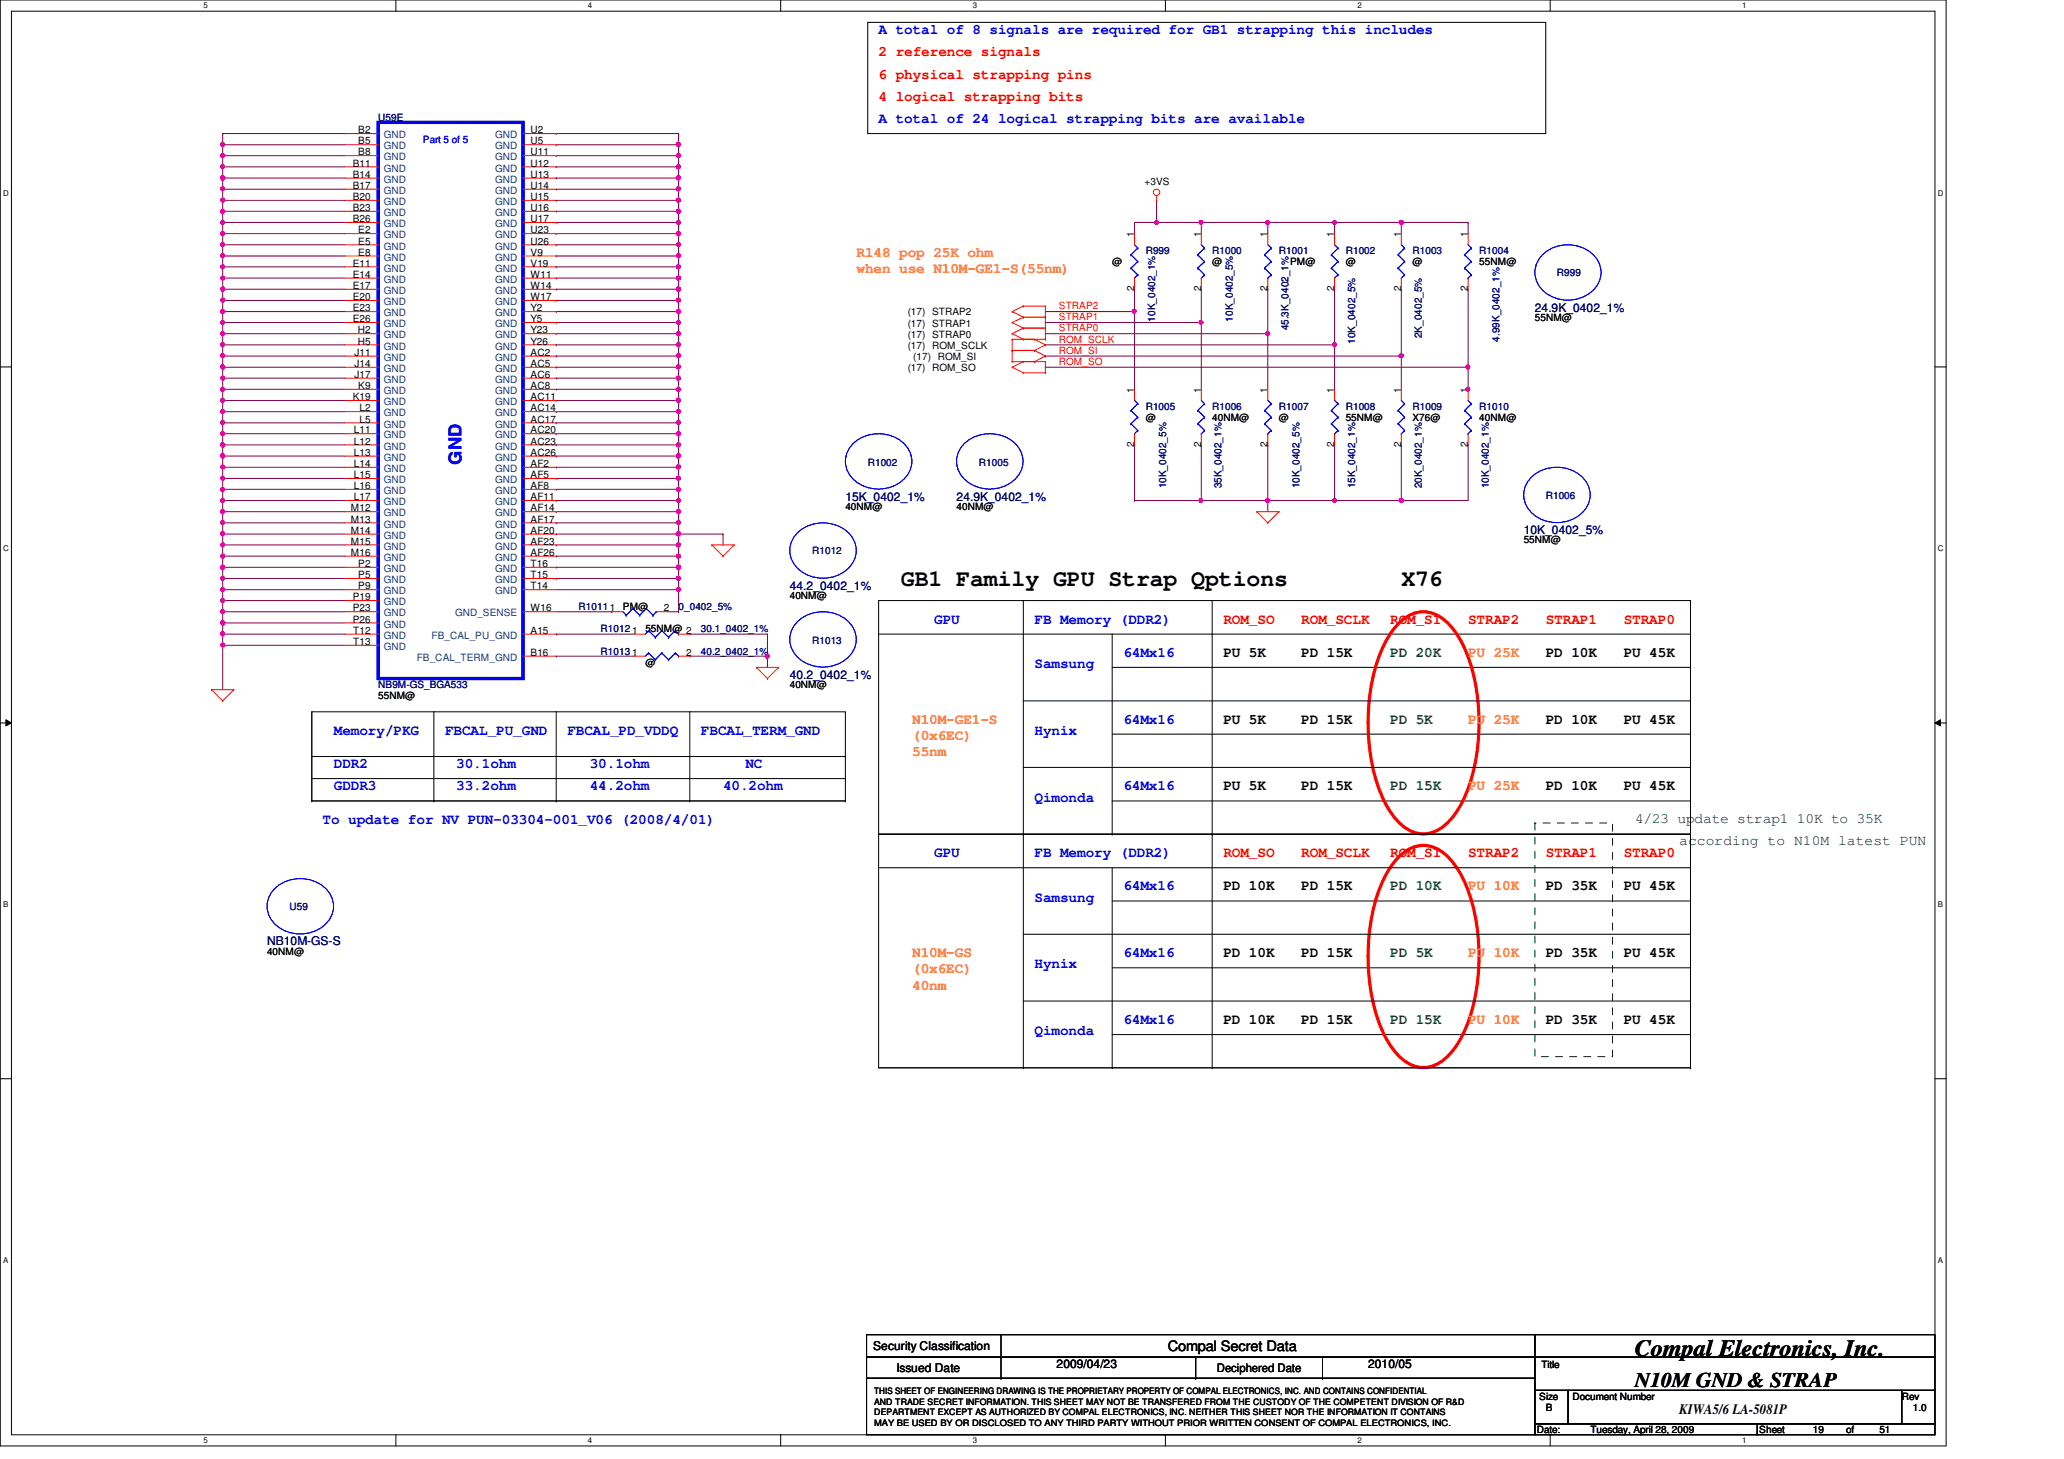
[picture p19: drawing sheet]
<svg xmlns="http://www.w3.org/2000/svg" width="297mm" height="210mm" viewBox="0 0 297 210" stroke-linecap="round" stroke-linejoin="round" font-family="sans-serif">
<defs><g id="words">
<g font-size="3.3">
<text x="129.7" y="84.4">GB1 Family GPU Strap Qptions</text>
<text x="201.7" y="84.4">X76</text>
<text x="235.3" y="195.1">Compal Electronics, Inc.</text>
</g>
<text font-size="3" x="235.3" y="199.6">N10M GND &amp; STRAP</text>
<text font-size="2.5" fill="#00f" x="66.4" y="66.9" transform="rotate(-90 66.4 66.9)">GND</text>
<g font-size="2.1" fill="#00f">
<text x="126.4" y="4.9">A total of 8 signals are required for GB1 strapping this includes</text>
<text x="126.4" y="17.7">A total of 24 logical strapping bits are available</text>
<text x="134.4" y="89.7">GPU</text>
<text x="148.9" y="89.7">FB Memory (DDR2)</text>
<text x="161.7" y="94.5">64Mx16</text>
<text x="148.9" y="96.1">Samsung</text>
<text x="48" y="105.7">Memory/PKG</text>
<text x="64" y="105.7">FBCAL_PU_GND</text>
<text x="81.7" y="105.7">FBCAL_PD_VDDQ</text>
<text x="100.9" y="105.7">FBCAL_TERM_GND</text>
<text x="148.9" y="105.7">Hynix</text>
<text x="161.7" y="104.1">64Mx16</text>
<text x="48" y="110.5">DDR2</text>
<text x="48" y="113.7">GDDR3</text>
<text x="65.7" y="110.5">30.1ohm</text>
<text x="65.7" y="113.7">33.2ohm</text>
<text x="84.9" y="113.7">44.2ohm</text>
<text x="84.9" y="110.5">30.1ohm</text>
<text x="104.1" y="113.7">40.2ohm</text>
<text x="107.3" y="110.5">NC</text>
<text x="161.7" y="113.7">64Mx16</text>
<text x="46.4" y="118.5">To update for NV PUN-03304-001_V06 (2008/4/01)</text>
<text x="148.9" y="115.3">Qimonda</text>
<text x="134.4" y="123.3">GPU</text>
<text x="148.9" y="123.3">FB Memory (DDR2)</text>
<text x="148.9" y="129.7">Samsung</text>
<text x="161.7" y="128.1">64Mx16</text>
<text x="161.7" y="137.7">64Mx16</text>
<text x="148.9" y="139.3">Hynix</text>
<text x="148.9" y="148.9">Qimonda</text>
<text x="161.7" y="147.3">64Mx16</text>
</g>
<g font-size="2.1" fill="#f00">
<text x="126.4" y="8.1">2 reference signals</text>
<text x="126.4" y="11.3">6 physical strapping pins</text>
<text x="126.4" y="14.5">4 logical strapping bits</text>
<text x="176.1" y="89.7">ROM_SO</text>
<text x="187.3" y="89.7">ROM_SCLK</text>
<text x="200.1" y="89.7">ROM_SI</text>
<text x="211.3" y="89.7">STRAP2</text>
<text x="222.5" y="89.7">STRAP1</text>
<text x="233.7" y="89.7">STRAP0</text>
<text x="176.1" y="123.3">ROM_SO</text>
<text x="187.3" y="123.3">ROM_SCLK</text>
<text x="200.1" y="123.3">ROM_SI</text>
<text x="211.3" y="123.3">STRAP2</text>
<text x="222.5" y="123.3">STRAP1</text>
<text x="233.7" y="123.3">STRAP0</text>
</g>
<g font-size="2.1" fill="#ff8000">
<text x="123.3" y="36.9">R148 pop 25K ohm</text>
<text x="123.3" y="39.2">when use N10M-GE1-S(55nm)</text>
<text x="211.3" y="94.5">PU 25K</text>
<text x="131.3" y="104.1">N10M-GE1-S</text>
<text x="131.3" y="106.4">(0x6EC)</text>
<text x="211.3" y="104.1">PU 25K</text>
<text x="131.3" y="108.8">55nm</text>
<text x="211.3" y="113.7">PU 25K</text>
<text x="211.3" y="128.1">PU 10K</text>
<text x="131.3" y="137.7">N10M-GS</text>
<text x="211.3" y="137.7">PU 10K</text>
<text x="131.3" y="140">(0x6EC)</text>
<text x="131.3" y="142.4">40nm</text>
<text x="211.3" y="147.3">PU 10K</text>
</g>
<g font-size="2.1">
<text x="176.1" y="94.5">PU 5K</text>
<text x="187.3" y="94.5">PD 15K</text>
<text x="222.5" y="94.5">PD 10K</text>
<text x="233.7" y="94.5">PU 45K</text>
<text x="176.1" y="104.1">PU 5K</text>
<text x="187.3" y="104.1">PD 15K</text>
<text x="222.5" y="104.1">PD 10K</text>
<text x="233.7" y="104.1">PU 45K</text>
<text x="176.1" y="113.7">PU 5K</text>
<text x="187.3" y="113.7">PD 15K</text>
<text x="222.5" y="113.7">PD 10K</text>
<text x="233.7" y="113.7">PU 45K</text>
<text x="176.1" y="128.1">PD 10K</text>
<text x="187.3" y="128.1">PD 15K</text>
<text x="222.5" y="128.1">PD 35K</text>
<text x="233.7" y="128.1">PU 45K</text>
<text x="176.1" y="137.7">PD 10K</text>
<text x="187.3" y="137.7">PD 15K</text>
<text x="222.5" y="137.7">PD 35K</text>
<text x="233.7" y="137.7">PU 45K</text>
<text x="176.1" y="147.3">PD 10K</text>
<text x="187.3" y="147.3">PD 15K</text>
<text x="222.5" y="147.3">PD 35K</text>
<text x="233.7" y="147.3">PU 45K</text>
<text x="168.1" y="194.4">Compal Secret Data</text>
<text x="241.7" y="203.5">KIWA5/6 LA-5081P</text>
</g>
<g font-size="2.1" fill="#008000">
<text x="200.1" y="94.5">PD 20K</text>
<text x="200.1" y="104.1">PD 5K</text>
<text x="200.1" y="113.7">PD 15K</text>
<text x="200.1" y="128.1">PD 10K</text>
<text x="200.1" y="137.7">PD 5K</text>
<text x="200.1" y="147.3">PD 15K</text>
</g>
<g font-size="2.1" fill="#004000">
<text x="235.3" y="118.4">4/23 update strap1 10K to 35K</text>
<text x="241.7" y="121.6">according to N10M latest PUN</text>
</g>
<g font-size="1.7" fill="#000080">
<text x="220.9" y="44.8">24.9K_0402_1%</text>
<text x="121.7" y="72">15K_0402_1%</text>
<text x="137.7" y="72">24.9K_0402_1%</text>
<text x="219.3" y="76.8">10K_0402_5%</text>
<text x="113.7" y="84.8">44.2_0402_1%</text>
<text x="113.7" y="97.6">40.2_0402_1%</text>
<text x="38.4" y="136">NB10M-GS-S</text>
</g>
<g font-size="1.7">
<text x="125.7" y="194.3">Security Classification</text>
<text x="129" y="197.3">Issued Date</text>
<text x="152.1" y="196.8">2009/04/23</text>
<text x="175.1" y="197.4">Deciphered Date</text>
<text x="196.9" y="196.8">2010/05</text>
</g>
<g font-size="1.4" fill="#000080">
<text x="54.4" y="17.4">U59E</text>
<text x="164.9" y="36.6">R999</text>
<text x="174.5" y="36.6">R1000</text>
<text x="184.1" y="36.6">R1001</text>
<text x="193.7" y="36.6">R1002</text>
<text x="203.3" y="36.6">R1003</text>
<text x="212.9" y="36.6">R1004</text>
<text x="224.1" y="39.8">R999</text>
<text x="166.2" y="46.3" transform="rotate(-90 166.2 46.3)">10K_0402_1%</text>
<text x="177.4" y="46.3" transform="rotate(-90 177.4 46.3)">10K_0402_5%</text>
<text x="185.4" y="47.5" transform="rotate(-90 185.4 47.5)">45.3K_0402_1%</text>
<text x="195" y="49.4" transform="rotate(-90 195 49.4)">10K_0402_5%</text>
<text x="204.6" y="48.6" transform="rotate(-90 204.6 48.6)">2K_0402_5%</text>
<text x="215.8" y="49.1" transform="rotate(-90 215.8 49.1)">4.99K_0402_1%</text>
<text x="164.9" y="59">R1005</text>
<text x="174.5" y="59">R1006</text>
<text x="184.1" y="59">R1007</text>
<text x="193.7" y="59">R1008</text>
<text x="203.3" y="59">R1009</text>
<text x="212.9" y="59">R1010</text>
<text x="124.9" y="67">R1002</text>
<text x="140.9" y="67">R1005</text>
<text x="167.8" y="70.3" transform="rotate(-90 167.8 70.3)">10K_0402_5%</text>
<text x="175.8" y="70.3" transform="rotate(-90 175.8 70.3)">35K_0402_1%</text>
<text x="187" y="70.3" transform="rotate(-90 187 70.3)">10K_0402_5%</text>
<text x="195" y="70.3" transform="rotate(-90 195 70.3)">15K_0402_1%</text>
<text x="204.6" y="70.3" transform="rotate(-90 204.6 70.3)">20K_0402_1%</text>
<text x="214.2" y="70.3" transform="rotate(-90 214.2 70.3)">10K_0402_1%</text>
<text x="222.5" y="71.8">R1006</text>
<text x="116.9" y="79.8">R1012</text>
<text x="83.3" y="87.8">R10111</text>
<text x="97.7" y="87.8">0_0402_5%</text>
<text x="86.4" y="94.2">R1013</text>
<text x="86.4" y="91">R1012</text>
<text x="100.9" y="94.2">40.2_0402_1%</text>
<text x="100.9" y="91">30.1_0402_1%</text>
<text x="116.9" y="92.6">R1013</text>
<text x="54.4" y="99">NB9M-GS_BGA533</text>
<text x="41.7" y="131">U59</text>
</g>
<g font-size="1.4">
<text x="50.8" y="24">B11</text>
<text x="51.6" y="19.2">B2</text>
<text x="51.6" y="20.8">B5</text>
<text x="51.6" y="22.4">B8</text>
<text x="76.4" y="19.2">U2</text>
<text x="76.4" y="20.8">U5</text>
<text x="76.4" y="22.4">U11</text>
<text x="76.4" y="24">U12</text>
<text x="50.8" y="25.6">B14</text>
<text x="50.8" y="27.2">B17</text>
<text x="50.8" y="28.8">B20</text>
<text x="76.4" y="25.6">U13</text>
<text x="76.4" y="27.2">U14</text>
<text x="76.4" y="28.8">U15</text>
<text x="164.7" y="26.6">+3VS</text>
<text x="50.8" y="30.4">B23</text>
<text x="50.8" y="32">B26</text>
<text x="51.6" y="33.6">E2</text>
<text x="51.6" y="35.2">E5</text>
<text x="76.4" y="30.4">U16</text>
<text x="76.4" y="32">U17</text>
<text x="76.4" y="33.6">U23</text>
<text x="76.4" y="35.2">U26</text>
<text x="163.2" y="34.1" transform="rotate(-90 163.2 34.1)">1</text>
<text x="172.8" y="34.1" transform="rotate(-90 172.8 34.1)">1</text>
<text x="182.4" y="34.1" transform="rotate(-90 182.4 34.1)">1</text>
<text x="192" y="34.1" transform="rotate(-90 192 34.1)">1</text>
<text x="201.6" y="34.1" transform="rotate(-90 201.6 34.1)">1</text>
<text x="211.2" y="34.1" transform="rotate(-90 211.2 34.1)">1</text>
<text x="50.8" y="38.4">E11</text>
<text x="50.8" y="40">E14</text>
<text x="50.8" y="41.6">E17</text>
<text x="51.6" y="36.8">E8</text>
<text x="76.4" y="36.8">V9</text>
<text x="76.4" y="38.4">V19</text>
<text x="76.4" y="40">W11</text>
<text x="76.4" y="41.6">W14</text>
<text x="160.1" y="38.2">@</text>
<text x="163.2" y="41.9" transform="rotate(-90 163.2 41.9)">2</text>
<text x="172.8" y="41.9" transform="rotate(-90 172.8 41.9)">2</text>
<text x="174.5" y="38.2">@</text>
<text x="182.4" y="41.9" transform="rotate(-90 182.4 41.9)">2</text>
<text x="185.7" y="38.2">PM@</text>
<text x="192" y="41.9" transform="rotate(-90 192 41.9)">2</text>
<text x="193.7" y="38.2">@</text>
<text x="201.6" y="41.9" transform="rotate(-90 201.6 41.9)">2</text>
<text x="203.3" y="38.2">@</text>
<text x="211.2" y="41.9" transform="rotate(-90 211.2 41.9)">2</text>
<text x="212.9" y="38.2">55NM@</text>
<text x="50.8" y="43.2">E20</text>
<text x="50.8" y="44.8">E23</text>
<text x="50.8" y="46.4">E26</text>
<text x="51.5" y="48">H2</text>
<text x="76.4" y="43.2">W17</text>
<text x="76.4" y="44.8">Y2</text>
<text x="76.4" y="46.4">Y5</text>
<text x="76.4" y="48">Y23</text>
<text x="130.6" y="45.4">(17) STRAP2</text>
<text x="130.6" y="47">(17) STRAP1</text>
<text x="220.9" y="46.2">55NM@</text>
<text x="51" y="51.2">J11</text>
<text x="51" y="52.8">J14</text>
<text x="51.5" y="49.6">H5</text>
<text x="76.4" y="49.6">Y26</text>
<text x="76.4" y="51.2">AC2</text>
<text x="76.4" y="52.8">AC5</text>
<text x="130.6" y="48.6">(17) STRAP0</text>
<text x="130.6" y="53.4">(17) ROM_SO</text>
<text x="130.6" y="50.2">(17) ROM_SCLK</text>
<text x="131.4" y="51.8">(17) ROM_SI</text>
<text x="50.8" y="57.6">K19</text>
<text x="51" y="54.4">J17</text>
<text x="51.6" y="56">K9</text>
<text x="51.7" y="59.2">L2</text>
<text x="76.4" y="54.4">AC6</text>
<text x="76.4" y="56">AC8</text>
<text x="76.4" y="57.6">AC11</text>
<text x="76.4" y="59.2">AC14</text>
<text x="163.2" y="56.5" transform="rotate(-90 163.2 56.5)">1</text>
<text x="172.8" y="56.5" transform="rotate(-90 172.8 56.5)">1</text>
<text x="182.4" y="56.5" transform="rotate(-90 182.4 56.5)">1</text>
<text x="192" y="56.5" transform="rotate(-90 192 56.5)">1</text>
<text x="201.6" y="56.5" transform="rotate(-90 201.6 56.5)">1</text>
<text x="211.2" y="56.5" transform="rotate(-90 211.2 56.5)">1</text>
<text x="50.9" y="62.4">L11</text>
<text x="50.9" y="64">L12</text>
<text x="50.9" y="65.6">L13</text>
<text x="51.7" y="60.8">L5</text>
<text x="76.4" y="60.8">AC17</text>
<text x="76.4" y="62.4">AC20</text>
<text x="76.4" y="64">AC23</text>
<text x="76.4" y="65.6">AC26</text>
<text x="163.2" y="64.3" transform="rotate(-90 163.2 64.3)">2</text>
<text x="164.9" y="60.6">@</text>
<text x="172.8" y="64.3" transform="rotate(-90 172.8 64.3)">2</text>
<text x="174.5" y="60.6">40NM@</text>
<text x="182.4" y="64.3" transform="rotate(-90 182.4 64.3)">2</text>
<text x="184.1" y="60.6">@</text>
<text x="192" y="64.3" transform="rotate(-90 192 64.3)">2</text>
<text x="193.7" y="60.6">55NM@</text>
<text x="201.6" y="64.3" transform="rotate(-90 201.6 64.3)">2</text>
<text x="203.3" y="60.6">X76@</text>
<text x="211.2" y="64.3" transform="rotate(-90 211.2 64.3)">2</text>
<text x="212.9" y="60.6">40NM@</text>
<text x="50.9" y="67.2">L14</text>
<text x="50.9" y="68.8">L15</text>
<text x="50.9" y="70.4">L16</text>
<text x="50.9" y="72">L17</text>
<text x="76.4" y="67.2">AF2</text>
<text x="76.4" y="68.8">AF5</text>
<text x="76.4" y="70.4">AF8</text>
<text x="76.4" y="72">AF11</text>
<text x="50.5" y="73.6">M12</text>
<text x="50.5" y="75.2">M13</text>
<text x="50.5" y="76.8">M14</text>
<text x="76.4" y="73.6">AF14</text>
<text x="76.4" y="75.2">AF17</text>
<text x="76.4" y="76.8">AF20</text>
<text x="121.7" y="73.4">40NM@</text>
<text x="137.7" y="73.4">40NM@</text>
<text x="50.5" y="78.4">M15</text>
<text x="50.5" y="80">M16</text>
<text x="51.6" y="81.6">P2</text>
<text x="51.6" y="83.2">P5</text>
<text x="76.4" y="83.2">T15</text>
<text x="76.4" y="81.6">T16</text>
<text x="76.4" y="78.4">AF23</text>
<text x="76.4" y="80">AF26</text>
<text x="219.3" y="78.2">55NM@</text>
<text x="50.8" y="86.4">P19</text>
<text x="50.8" y="88">P23</text>
<text x="50.8" y="89.6">P26</text>
<text x="51.6" y="84.8">P9</text>
<text x="76.4" y="84.8">T14</text>
<text x="76.4" y="88">W16</text>
<text x="89.7" y="87.8">PM@</text>
<text x="95.5" y="88">2</text>
<text x="113.7" y="86.2">40NM@</text>
<text x="50.8" y="91.2">T12</text>
<text x="50.8" y="92.8">T13</text>
<text x="76.4" y="91.2">A15</text>
<text x="76.4" y="94.4">B16</text>
<text x="91" y="94.4">1</text>
<text x="91" y="91.2">1</text>
<text x="92.9" y="95.8">@</text>
<text x="92.9" y="91">55NM@ 2</text>
<text x="98.8" y="94.4">2</text>
<text x="54.4" y="100.6">55NM@</text>
<text x="113.7" y="99">40NM@</text>
<text x="38.4" y="137.4">40NM@</text>
<text x="221.8" y="196.8">Title</text>
<text x="221.5" y="201.4">Size</text>
<text x="222.5" y="203">B</text>
<text x="226.3" y="201.4">Document Number</text>
<text x="273.7" y="201.4">Rev</text>
<text x="275.3" y="203">1.0</text>
<text x="221.2" y="206.2">Date:</text>
<text x="228.9" y="206.2">Tuesday, April 28, 2009</text>
<text x="253.2" y="206.2">Sheet</text>
<text x="260.9" y="206.2">19</text>
<text x="265.7" y="206.2">of</text>
<text x="270.5" y="206.2">51</text>
</g>
<g font-size="1.4" fill="#004080">
<text x="55.2" y="19.9">GND</text>
<text x="55.2" y="21.5">GND</text>
<text x="55.2" y="23.1">GND</text>
<text x="71.2" y="19.9">GND</text>
<text x="71.2" y="21.5">GND</text>
<text x="71.2" y="23.1">GND</text>
<text x="55.2" y="24.7">GND</text>
<text x="55.2" y="26.3">GND</text>
<text x="55.2" y="27.9">GND</text>
<text x="55.2" y="29.5">GND</text>
<text x="71.2" y="24.7">GND</text>
<text x="71.2" y="26.3">GND</text>
<text x="71.2" y="27.9">GND</text>
<text x="71.2" y="29.5">GND</text>
<text x="55.2" y="31.1">GND</text>
<text x="55.2" y="32.7">GND</text>
<text x="55.2" y="34.3">GND</text>
<text x="55.2" y="35.9">GND</text>
<text x="71.2" y="31.1">GND</text>
<text x="71.2" y="32.7">GND</text>
<text x="71.2" y="34.3">GND</text>
<text x="71.2" y="35.9">GND</text>
<text x="55.2" y="37.5">GND</text>
<text x="55.2" y="39.1">GND</text>
<text x="55.2" y="40.7">GND</text>
<text x="71.2" y="37.5">GND</text>
<text x="71.2" y="39.1">GND</text>
<text x="71.2" y="40.7">GND</text>
<text x="55.2" y="42.3">GND</text>
<text x="55.2" y="43.9">GND</text>
<text x="55.2" y="45.5">GND</text>
<text x="55.2" y="47.1">GND</text>
<text x="71.2" y="42.3">GND</text>
<text x="71.2" y="43.9">GND</text>
<text x="71.2" y="45.5">GND</text>
<text x="71.2" y="47.1">GND</text>
<text x="55.2" y="48.7">GND</text>
<text x="55.2" y="50.3">GND</text>
<text x="55.2" y="51.9">GND</text>
<text x="55.2" y="53.5">GND</text>
<text x="71.2" y="48.7">GND</text>
<text x="71.2" y="50.3">GND</text>
<text x="71.2" y="51.9">GND</text>
<text x="71.2" y="53.5">GND</text>
<text x="55.2" y="55.1">GND</text>
<text x="55.2" y="56.7">GND</text>
<text x="55.2" y="58.3">GND</text>
<text x="55.2" y="59.9">GND</text>
<text x="71.2" y="55.1">GND</text>
<text x="71.2" y="56.7">GND</text>
<text x="71.2" y="58.3">GND</text>
<text x="71.2" y="59.9">GND</text>
<text x="55.2" y="61.5">GND</text>
<text x="55.2" y="63.1">GND</text>
<text x="55.2" y="64.7">GND</text>
<text x="71.2" y="61.5">GND</text>
<text x="71.2" y="63.1">GND</text>
<text x="71.2" y="64.7">GND</text>
<text x="55.2" y="66.3">GND</text>
<text x="55.2" y="67.9">GND</text>
<text x="55.2" y="69.5">GND</text>
<text x="55.2" y="71.1">GND</text>
<text x="71.2" y="66.3">GND</text>
<text x="71.2" y="67.9">GND</text>
<text x="71.2" y="69.5">GND</text>
<text x="71.2" y="71.1">GND</text>
<text x="55.2" y="72.7">GND</text>
<text x="55.2" y="74.3">GND</text>
<text x="55.2" y="75.9">GND</text>
<text x="55.2" y="77.5">GND</text>
<text x="71.2" y="74.3">GND</text>
<text x="71.2" y="75.9">GND</text>
<text x="71.2" y="77.5">GND</text>
<text x="71.2" y="72.7">GND</text>
<text x="55.2" y="79.1">GND</text>
<text x="55.2" y="80.7">GND</text>
<text x="55.2" y="82.3">GND</text>
<text x="55.2" y="83.9">GND</text>
<text x="71.2" y="83.9">GND</text>
<text x="71.2" y="82.3">GND</text>
<text x="71.2" y="79.1">GND</text>
<text x="71.2" y="80.7">GND</text>
<text x="55.2" y="85.5">GND</text>
<text x="55.2" y="87.1">GND</text>
<text x="55.2" y="88.7">GND</text>
<text x="65.5" y="88.7">GND_SENSE</text>
<text x="71.2" y="85.5">GND</text>
<text x="55.2" y="90.3">GND</text>
<text x="55.2" y="91.9">GND</text>
<text x="55.2" y="93.5">GND</text>
<text x="60" y="95.1">FB_CAL_TERM_GND</text>
<text x="62.1" y="91.9">FB_CAL_PU_GND</text>
</g>
<text font-size="1.4" fill="#00f" x="60.9" y="20.6">Part 5 of 5</text>
<g font-size="1.4" fill="#f00">
<text x="152.4" y="46.1">STRAP1</text>
<text x="152.4" y="44.5">STRAP2</text>
<text x="152.4" y="47.7">STRAP0</text>
<text x="152.4" y="52.5">ROM_SO</text>
<text x="152.4" y="50.9">ROM_SI</text>
<text x="152.4" y="49.3">ROM_SCLK</text>
</g>
<g font-size="1.3">
<text x="125.8" y="203.6">DEPARTMENT EXCEPT AS AUTHORIZED BY COMPAL ELECTRONICS, INC. NEITHER THIS SHEET NOR THE INFORMATION IT CONTAINS</text>
<text x="125.8" y="200.6">THIS SHEET OF ENGINEERING DRAWING IS THE PROPRIETARY PROPERTY OF COMPAL ELECTRONICS, INC. AND CONTAINS CONFIDENTIAL</text>
<text x="125.8" y="202.1">AND TRADE SECRET INFORMATION. THIS SHEET MAY NOT BE TRANSFERED FROM THE CUSTODY OF THE COMPETENT DIVISION OF R&amp;D</text>
<text x="125.8" y="205.1">MAY BE USED BY OR DISCLOSED TO ANY THIRD PARTY WITHOUT PRIOR WRITTEN CONSENT OF COMPAL ELECTRONICS, INC.</text>
</g>
<g font-size="1.1">
<text x="29.3" y="1.1">5</text>
<text x="84.6" y="1.1">4</text>
<text x="140" y="1.1">3</text>
<text x="195.4" y="1.1">2</text>
<text x="250.7" y="1.1">1</text>
<text x=".5" y="28.2">D</text>
<text x="278.9" y="28.2">D</text>
<text x=".5" y="79.3">C</text>
<text x="278.9" y="79.3">C</text>
<text x=".5" y="130.6">B</text>
<text x="278.9" y="130.6">B</text>
<text x=".5" y="181.7">A</text>
<text x="278.9" y="181.7">A</text>
<text x="29.3" y="207.6">5</text>
<text x="84.6" y="207.6">4</text>
<text x="140" y="207.6">3</text>
<text x="195.4" y="207.6">2</text>
<text x="250.7" y="207.6">1</text>
</g>
</g></defs>
<path d="M0 0h280.1v208h-280.1zM1.6 1.6h276.9v204.8h-276.9z" fill="none" stroke="#000" stroke-width=".14"/>
<g fill="#fff">
<path d="M29.3 .2h.6v1.2h-.6z"/>
<path d="M29.3 206.6h.6v1.2h-.6z"/>
</g>
<path d="M57 0v1.6M57 206.4v1.6" fill="none" stroke="#000" stroke-width=".14"/>
<g fill="#fff">
<path d="M84.6 .2h.6v1.2h-.6z"/>
<path d="M84.6 206.6h.6v1.2h-.6z"/>
</g>
<path d="M112.3 0v1.6M112.3 206.4v1.6" fill="none" stroke="#000" stroke-width=".14"/>
<g fill="#fff">
<path d="M140 .2h.6v1.2h-.6z"/>
<path d="M140 206.6h.6v1.2h-.6z"/>
</g>
<path d="M167.7 0v1.6M167.7 206.4v1.6" fill="none" stroke="#000" stroke-width=".14"/>
<g fill="#fff">
<path d="M195.4 .2h.6v1.2h-.6z"/>
<path d="M195.4 206.6h.6v1.2h-.6z"/>
</g>
<path d="M223.1 0v1.6M223.1 206.4v1.6" fill="none" stroke="#000" stroke-width=".14"/>
<g fill="#fff">
<path d="M250.7 .2h.6v1.2h-.6z"/>
<path d="M250.7 206.6h.6v1.2h-.6z"/>
<path d="M.5 27.2h.7v1.2h-.7z"/>
<path d="M278.9 27.2h.8v1.2h-.8z"/>
<path d="M.5 78.4h.7v1.1h-.7z"/>
<path d="M278.9 78.4h.8v1.1h-.8z"/>
</g>
<path d="M0 52.8h1.6M278.5 52.8h1.6" fill="none" stroke="#000" stroke-width=".14"/>
<g fill="#fff">
<path d="M.5 129.6h.7v1.2h-.7z"/>
<path d="M278.9 129.6h.7v1.2h-.7z"/>
</g>
<path d="M0 104h1.6M.8 103.5l.8 .5-.8 .4zM278.5 104l.8-.5v.9zM278.5 104h1.6" fill="none" stroke="#000" stroke-width=".14"/>
<path d="M.8 103.5l.8 .5-.8 .4zM278.5 104l.8-.5v.9z" fill="#000"/>
<g fill="#fff">
<path d="M.5 180.8h.7v1.1h-.7z"/>
<path d="M278.9 180.8h.7v1.1h-.7z"/>
</g>
<path d="M0 155.2h1.6M278.5 155.2h1.6" fill="none" stroke="#000" stroke-width=".14"/>
<path d="M32 32h.1M32 32v1.6" fill="none" stroke="#800040" stroke-width=".14"/>
<circle cx="32" cy="32" r=".3" fill="#f0f"/>
<circle cx="32" cy="32" r=".3" fill="none" stroke="#f0f" stroke-width=".14"/>
<path d="M32 44.8h.1M32 44.8v1.6" fill="none" stroke="#800040" stroke-width=".14"/>
<circle cx="32" cy="44.8" r=".3" fill="#f0f"/>
<circle cx="32" cy="44.8" r=".3" fill="none" stroke="#f0f" stroke-width=".14"/>
<path d="M32 86.4h.1M32 86.4v1.6" fill="none" stroke="#800040" stroke-width=".14"/>
<circle cx="32" cy="86.4" r=".3" fill="#f0f"/>
<circle cx="32" cy="86.4" r=".3" fill="none" stroke="#f0f" stroke-width=".14"/>
<path d="M32 80h.1M32 80v1.6" fill="none" stroke="#800040" stroke-width=".14"/>
<circle cx="32" cy="80" r=".3" fill="#f0f"/>
<circle cx="32" cy="80" r=".3" fill="none" stroke="#f0f" stroke-width=".14"/>
<path d="M32 89.6h.1M32 89.6v1.6" fill="none" stroke="#800040" stroke-width=".14"/>
<circle cx="32" cy="89.6" r=".31" fill="#f0f"/>
<circle cx="32" cy="89.6" r=".31" fill="none" stroke="#f0f" stroke-width=".14"/>
<path d="M32 64h.1M32 64v1.6" fill="none" stroke="#800040" stroke-width=".14"/>
<circle cx="32" cy="64" r=".3" fill="#f0f"/>
<circle cx="32" cy="64" r=".3" fill="none" stroke="#f0f" stroke-width=".14"/>
<path d="M32 60.8h.1M32 60.8v1.6" fill="none" stroke="#800040" stroke-width=".14"/>
<circle cx="32" cy="60.8" r=".3" fill="#f0f"/>
<circle cx="32" cy="60.8" r=".3" fill="none" stroke="#f0f" stroke-width=".14"/>
<path d="M32 56h.1M32 56v1.6" fill="none" stroke="#800040" stroke-width=".14"/>
<circle cx="32" cy="56" r=".3" fill="#f0f"/>
<circle cx="32" cy="56" r=".3" fill="none" stroke="#f0f" stroke-width=".14"/>
<path d="M32 22.4h.1M32 22.4v1.6" fill="none" stroke="#800040" stroke-width=".14"/>
<circle cx="32" cy="22.4" r=".3" fill="#f0f"/>
<circle cx="32" cy="22.4" r=".3" fill="none" stroke="#f0f" stroke-width=".14"/>
<path d="M32 19.2h.1M32 19.2h17.7M32 20.8h.1M32 22.4h.1M32 24h.1M32 20.8h17.7M32 22.4h17.7M32 24h17.7M32 70.4h.1M32 68.8h.1M32 70.4h17.7M32 68.8v1.6" fill="none" stroke="#800040" stroke-width=".14"/>
<circle cx="32" cy="24" r=".3" fill="#f0f"/>
<circle cx="32" cy="24" r=".3" fill="none" stroke="#f0f" stroke-width=".14"/>
<path d="M32 25.6h.1M32 25.6h17.7" fill="none" stroke="#800040" stroke-width=".14"/>
<circle cx="32" cy="25.6" r=".31" fill="#f0f"/>
<circle cx="32" cy="25.6" r=".31" fill="none" stroke="#f0f" stroke-width=".14"/>
<path d="M32 27.2h.1M32 28.8h.1M32 30.4h.1M32 32h.1M32 33.6h.1M32 35.2h.1M32 27.2h17.7M32 28.8h17.7M32 30.4h17.7M32 32h17.7M32 33.6h17.7M32 35.2h17.7" fill="none" stroke="#800040" stroke-width=".14"/>
<circle cx="32" cy="35.2" r=".3" fill="#f0f"/>
<circle cx="32" cy="35.2" r=".3" fill="none" stroke="#f0f" stroke-width=".14"/>
<path d="M32 36.8h.1M32 36.8h17.7" fill="none" stroke="#800040" stroke-width=".14"/>
<circle cx="32" cy="36.8" r=".3" fill="#f0f"/>
<circle cx="32" cy="36.8" r=".3" fill="none" stroke="#f0f" stroke-width=".14"/>
<path d="M32 38.4h.1M32 38.4h17.7" fill="none" stroke="#800040" stroke-width=".14"/>
<circle cx="32" cy="38.4" r=".3" fill="#f0f"/>
<circle cx="32" cy="38.4" r=".3" fill="none" stroke="#f0f" stroke-width=".14"/>
<path d="M32 41.6h.1M32 43.2h.1M32 44.8h.1M32 46.4h.1M32 41.6h17.7M32 43.2h17.7M32 44.8h17.7M32 46.4h17.7" fill="none" stroke="#800040" stroke-width=".14"/>
<circle cx="32" cy="46.4" r=".3" fill="#f0f"/>
<circle cx="32" cy="46.4" r=".3" fill="none" stroke="#f0f" stroke-width=".14"/>
<path d="M32 51.2h.1M32 51.2h17.7" fill="none" stroke="#800040" stroke-width=".14"/>
<circle cx="32" cy="51.2" r=".3" fill="#f0f"/>
<circle cx="32" cy="51.2" r=".3" fill="none" stroke="#f0f" stroke-width=".14"/>
<path d="M32 49.6h.1M32 49.6h17.7" fill="none" stroke="#800040" stroke-width=".14"/>
<circle cx="32" cy="49.6" r=".31" fill="#f0f"/>
<circle cx="32" cy="49.6" r=".31" fill="none" stroke="#f0f" stroke-width=".14"/>
<path d="M32 56h.1M32 54.4h.1M32 52.8h.1M32 56h17.7M32 54.4h17.7M32 52.8h17.7" fill="none" stroke="#800040" stroke-width=".14"/>
<circle cx="32" cy="52.8" r=".3" fill="#f0f"/>
<circle cx="32" cy="52.8" r=".3" fill="none" stroke="#f0f" stroke-width=".14"/>
<path d="M32 57.6h.1M32 59.2h.1M32 57.6h17.7M32 59.2h17.7" fill="none" stroke="#800040" stroke-width=".14"/>
<circle cx="32" cy="59.2" r=".3" fill="#f0f"/>
<circle cx="32" cy="59.2" r=".3" fill="none" stroke="#f0f" stroke-width=".14"/>
<path d="M32 60.8h.1M32 60.8h17.7" fill="none" stroke="#800040" stroke-width=".14"/>
<circle cx="32" cy="60.8" r=".3" fill="#f0f"/>
<circle cx="32" cy="60.8" r=".3" fill="none" stroke="#f0f" stroke-width=".14"/>
<path d="M32 62.4h.1M32 62.4h17.7" fill="none" stroke="#800040" stroke-width=".14"/>
<circle cx="32" cy="62.4" r=".3" fill="#f0f"/>
<circle cx="32" cy="62.4" r=".3" fill="none" stroke="#f0f" stroke-width=".14"/>
<path d="M32 64h.1M32 64h17.7" fill="none" stroke="#800040" stroke-width=".14"/>
<circle cx="32" cy="64" r=".3" fill="#f0f"/>
<circle cx="32" cy="64" r=".3" fill="none" stroke="#f0f" stroke-width=".14"/>
<path d="M32 65.6h.1M32 65.6h17.7" fill="none" stroke="#800040" stroke-width=".14"/>
<circle cx="32" cy="65.6" r=".31" fill="#f0f"/>
<circle cx="32" cy="65.6" r=".31" fill="none" stroke="#f0f" stroke-width=".14"/>
<path d="M32 72h.1M32 72h17.7" fill="none" stroke="#800040" stroke-width=".14"/>
<circle cx="32" cy="72" r=".3" fill="#f0f"/>
<circle cx="32" cy="72" r=".3" fill="none" stroke="#f0f" stroke-width=".14"/>
<path d="M32 68.8h.1M32 68.8h17.7" fill="none" stroke="#800040" stroke-width=".14"/>
<circle cx="32" cy="68.8" r=".3" fill="#f0f"/>
<circle cx="32" cy="68.8" r=".3" fill="none" stroke="#f0f" stroke-width=".14"/>
<path d="M32 67.2h.1M32 67.2h17.7" fill="none" stroke="#800040" stroke-width=".14"/>
<circle cx="32" cy="67.2" r=".3" fill="#f0f"/>
<circle cx="32" cy="67.2" r=".3" fill="none" stroke="#f0f" stroke-width=".14"/>
<path d="M32 75.2h.1M32 73.6h.1M32 75.2h17.7M32 73.6h17.7M32 89.6h.1M32 89.6h17.7" fill="none" stroke="#800040" stroke-width=".14"/>
<circle cx="32" cy="89.6" r=".31" fill="#f0f"/>
<circle cx="32" cy="89.6" r=".31" fill="none" stroke="#f0f" stroke-width=".14"/>
<path d="M32 84.8h.1M32 84.8h17.7" fill="none" stroke="#800040" stroke-width=".14"/>
<circle cx="32" cy="84.8" r=".3" fill="#f0f"/>
<circle cx="32" cy="84.8" r=".3" fill="none" stroke="#f0f" stroke-width=".14"/>
<path d="M32 83.2h.1M32 83.2h17.7" fill="none" stroke="#800040" stroke-width=".14"/>
<circle cx="32" cy="83.2" r=".3" fill="#f0f"/>
<circle cx="32" cy="83.2" r=".3" fill="none" stroke="#f0f" stroke-width=".14"/>
<path d="M32 81.6h.1M32 81.6h17.7" fill="none" stroke="#800040" stroke-width=".14"/>
<circle cx="32" cy="81.6" r=".31" fill="#f0f"/>
<circle cx="32" cy="81.6" r=".31" fill="none" stroke="#f0f" stroke-width=".14"/>
<path d="M32 78.4h.1M32 76.8h.1M32 78.4h17.7M32 76.8h17.7M32 80h.1M32 91.2h.1M32 92.8h.1M32 80h17.7M32 91.2h17.7M32 92.8h17.7" fill="none" stroke="#800040" stroke-width=".14"/>
<circle cx="32" cy="92.8" r=".3" fill="#f0f"/>
<circle cx="32" cy="92.8" r=".3" fill="none" stroke="#f0f" stroke-width=".14"/>
<path d="M32 86.4h.1M32 86.4h17.7" fill="none" stroke="#800040" stroke-width=".14"/>
<circle cx="32" cy="86.4" r=".3" fill="#f0f"/>
<circle cx="32" cy="86.4" r=".3" fill="none" stroke="#f0f" stroke-width=".14"/>
<path d="M32 88h.1M32 88h17.7" fill="none" stroke="#800040" stroke-width=".14"/>
<circle cx="32" cy="88" r=".3" fill="#f0f"/>
<circle cx="32" cy="88" r=".3" fill="none" stroke="#f0f" stroke-width=".14"/>
<path d="M32 19.2h.1M32 19.2v1.6" fill="none" stroke="#800040" stroke-width=".14"/>
<circle cx="32" cy="20.8" r=".3" fill="#f0f"/>
<circle cx="32" cy="20.8" r=".3" fill="none" stroke="#f0f" stroke-width=".14"/>
<path d="M32 27.2h.1M32 27.2v1.6M32 81.6h.1M32 81.6v1.6" fill="none" stroke="#800040" stroke-width=".14"/>
<circle cx="32" cy="27.2" r=".3" fill="#f0f"/>
<circle cx="32" cy="27.2" r=".3" fill="none" stroke="#f0f" stroke-width=".14"/>
<path d="M32 91.2h.1M32 91.2v1.6" fill="none" stroke="#800040" stroke-width=".14"/>
<circle cx="32" cy="91.2" r=".3" fill="#f0f"/>
<circle cx="32" cy="91.2" r=".3" fill="none" stroke="#f0f" stroke-width=".14"/>
<path d="M32 73.6h.1M32 73.6v1.6" fill="none" stroke="#800040" stroke-width=".14"/>
<circle cx="32" cy="73.6" r=".31" fill="#f0f"/>
<circle cx="32" cy="73.6" r=".31" fill="none" stroke="#f0f" stroke-width=".14"/>
<path d="M32 75.2h.1M32 75.2v1.6" fill="none" stroke="#800040" stroke-width=".14"/>
<circle cx="32" cy="75.2" r=".3" fill="#f0f"/>
<circle cx="32" cy="75.2" r=".3" fill="none" stroke="#f0f" stroke-width=".14"/>
<path d="M32 33.6h.1M32 33.6v1.6" fill="none" stroke="#800040" stroke-width=".14"/>
<circle cx="32" cy="33.6" r=".31" fill="#f0f"/>
<circle cx="32" cy="33.6" r=".31" fill="none" stroke="#f0f" stroke-width=".14"/>
<path d="M32 48h.1M32 48v1.6M32 72h.1M32 72v1.6" fill="none" stroke="#800040" stroke-width=".14"/>
<circle cx="32" cy="72" r=".3" fill="#f0f"/>
<circle cx="32" cy="72" r=".3" fill="none" stroke="#f0f" stroke-width=".14"/>
<path d="M32 65.6h.1M32 70.4h.1M32 65.6v1.6M32 70.4v1.6" fill="none" stroke="#800040" stroke-width=".14"/>
<circle cx="32" cy="70.4" r=".3" fill="#f0f"/>
<circle cx="32" cy="70.4" r=".3" fill="none" stroke="#f0f" stroke-width=".14"/>
<path d="M32 28.8h.1M32 28.8v1.6" fill="none" stroke="#800040" stroke-width=".14"/>
<circle cx="32" cy="28.8" r=".3" fill="#f0f"/>
<circle cx="32" cy="28.8" r=".3" fill="none" stroke="#f0f" stroke-width=".14"/>
<path d="M32 54.4h.1M32 54.4v1.6M32 67.2h.1M32 67.2v1.6" fill="none" stroke="#800040" stroke-width=".14"/>
<circle cx="32" cy="54.4" r=".3" fill="#f0f"/>
<circle cx="32" cy="54.4" r=".3" fill="none" stroke="#f0f" stroke-width=".14"/>
<path d="M32 30.4h.1M32 30.4v1.6" fill="none" stroke="#800040" stroke-width=".14"/>
<circle cx="32" cy="30.4" r=".3" fill="#f0f"/>
<circle cx="32" cy="30.4" r=".3" fill="none" stroke="#f0f" stroke-width=".14"/>
<path d="M32 57.6h.1M32 57.6v1.6" fill="none" stroke="#800040" stroke-width=".14"/>
<circle cx="32" cy="57.6" r=".31" fill="#f0f"/>
<circle cx="32" cy="57.6" r=".31" fill="none" stroke="#f0f" stroke-width=".14"/>
<path d="M32 24h.1M32 24v1.6M32 62.4h.1M32 76.8h.1M32 62.4v1.6M32 76.8v1.6" fill="none" stroke="#800040" stroke-width=".14"/>
<circle cx="32" cy="76.8" r=".3" fill="#f0f"/>
<circle cx="32" cy="76.8" r=".3" fill="none" stroke="#f0f" stroke-width=".14"/>
<path d="M32 43.2h.1M32 43.2v1.6M32 84.8h.1M32 84.8v1.6" fill="none" stroke="#800040" stroke-width=".14"/>
<circle cx="32" cy="43.2" r=".3" fill="#f0f"/>
<circle cx="32" cy="43.2" r=".3" fill="none" stroke="#f0f" stroke-width=".14"/>
<path d="M32 41.6h.1M32 41.6v1.6" fill="none" stroke="#800040" stroke-width=".14"/>
<circle cx="32" cy="41.6" r=".31" fill="#f0f"/>
<circle cx="32" cy="41.6" r=".31" fill="none" stroke="#f0f" stroke-width=".14"/>
<path d="M32 51.2h.1M32 52.8h.1M32 51.2v3.2M32 88h.1M32 88v1.6" fill="none" stroke="#800040" stroke-width=".14"/>
<circle cx="32" cy="52.8" r=".3" fill="#f0f"/>
<circle cx="32" cy="52.8" r=".3" fill="none" stroke="#f0f" stroke-width=".14"/>
<path d="M32 36.8h.1M32 25.6h.1M32 25.6v1.6M32 36.8v1.6" fill="none" stroke="#800040" stroke-width=".14"/>
<circle cx="32" cy="25.6" r=".31" fill="#f0f"/>
<circle cx="32" cy="25.6" r=".31" fill="none" stroke="#f0f" stroke-width=".14"/>
<path d="M32 78.4h.1M32 78.4v1.6" fill="none" stroke="#800040" stroke-width=".14"/>
<circle cx="32" cy="78.4" r=".3" fill="#f0f"/>
<circle cx="32" cy="78.4" r=".3" fill="none" stroke="#f0f" stroke-width=".14"/>
<path d="M32 20.8h.1M32 20.8v1.6M32 59.2h.1M32 40h.1M32 40v1.6M32 59.2v1.6M32 83.2h.1M32 83.2v1.6" fill="none" stroke="#800040" stroke-width=".14"/>
<circle cx="32" cy="20.8" r=".3" fill="#f0f"/>
<circle cx="32" cy="20.8" r=".3" fill="none" stroke="#f0f" stroke-width=".14"/>
<path d="M32 35.2h.1M32 35.2v1.6M32 49.6h.1M32 48h.1M32 49.6v1.6M32 48h17.7M32 92.8h.1M32 92.8v6.4" fill="none" stroke="#800040" stroke-width=".14"/>
<circle cx="32" cy="48" r=".3" fill="#f0f"/>
<circle cx="32" cy="48" r=".3" fill="none" stroke="#f0f" stroke-width=".14"/>
<path d="M97.7 32h.1M97.7 32v1.6" fill="none" stroke="#800040" stroke-width=".14"/>
<circle cx="97.6" cy="32" r=".31" fill="#f0f"/>
<circle cx="97.6" cy="32" r=".31" fill="none" stroke="#f0f" stroke-width=".14"/>
<path d="M97.7 46.4h.1M97.7 56h.1M97.7 46.4v1.6M97.7 56v1.6M97.7 65.6h.1M97.7 62.4h.1M97.7 62.4v1.6M97.7 65.6v1.6M97.7 81.6h.1M97.7 81.6v1.6" fill="none" stroke="#800040" stroke-width=".14"/>
<circle cx="97.6" cy="56" r=".31" fill="#f0f"/>
<circle cx="97.6" cy="56" r=".31" fill="none" stroke="#f0f" stroke-width=".14"/>
<g fill="none" stroke="#800040" stroke-width=".14">
<path d="M80 19.2h.1M80 19.2h17.7M80 20.8h.1M80 22.4h.1M80 24h.1M80 20.8h17.7M80 22.4h17.7M80 24h17.7M97.7 24h.1M97.7 24v1.6M80 70.4h.1M97.7 68.8h.1"/>
<path d="M97.7 68.8v1.6h-17.7"/>
</g>
<circle cx="97.6" cy="24" r=".31" fill="#f0f"/>
<circle cx="97.6" cy="24" r=".31" fill="none" stroke="#f0f" stroke-width=".14"/>
<g fill="none" stroke="#800040" stroke-width=".14">
<path d="M80 25.6h.1M80 27.2h.1M80 28.8h.1M80 30.4h.1M80 32h.1M80 33.6h.1M80 35.2h.1M80 25.6h17.7M80 27.2h17.7M80 28.8h17.7M80 30.4h17.7M80 32h17.7"/>
<path d="M80 33.6h17.7M80 35.2h17.7"/>
</g>
<circle cx="97.6" cy="35.2" r=".31" fill="#f0f"/>
<circle cx="97.6" cy="35.2" r=".31" fill="none" stroke="#f0f" stroke-width=".14"/>
<g fill="none" stroke="#800040" stroke-width=".14">
<path d="M80 36.8h.1M80 38.4h.1M80 36.8h17.7M80 38.4h17.7M80 40h.1M80 41.6h.1M80 43.2h.1M80 44.8h.1M80 46.4h.1M80 40h17.7M80 41.6h17.7M80 43.2h17.7"/>
<path d="M80 44.8h17.7M80 46.4h17.7"/>
</g>
<circle cx="97.6" cy="46.4" r=".31" fill="#f0f"/>
<circle cx="97.6" cy="46.4" r=".31" fill="none" stroke="#f0f" stroke-width=".14"/>
<path d="M80 51.2h.1M80 51.2h17.7" fill="none" stroke="#800040" stroke-width=".14"/>
<circle cx="97.6" cy="51.2" r=".31" fill="#f0f"/>
<circle cx="97.6" cy="51.2" r=".31" fill="none" stroke="#f0f" stroke-width=".14"/>
<path d="M80 49.6h.1M80 49.6h17.7" fill="none" stroke="#800040" stroke-width=".14"/>
<circle cx="97.6" cy="49.6" r=".32" fill="#f0f"/>
<circle cx="97.6" cy="49.6" r=".32" fill="none" stroke="#f0f" stroke-width=".14"/>
<path d="M80 56h.1M80 54.4h.1M80 52.8h.1M80 57.6h.1M80 59.2h.1M80 56h17.7M80 54.4h17.7M80 52.8h17.7M80 57.6h17.7M80 59.2h17.7" fill="none" stroke="#800040" stroke-width=".14"/>
<circle cx="97.6" cy="59.2" r=".31" fill="#f0f"/>
<circle cx="97.6" cy="59.2" r=".31" fill="none" stroke="#f0f" stroke-width=".14"/>
<path d="M80 60.8h.1M80 62.4h.1M80 60.8h17.7M80 62.4h17.7" fill="none" stroke="#800040" stroke-width=".14"/>
<circle cx="97.6" cy="62.4" r=".31" fill="#f0f"/>
<circle cx="97.6" cy="62.4" r=".31" fill="none" stroke="#f0f" stroke-width=".14"/>
<path d="M80 64h.1M80 65.6h.1M80 64h17.7M80 65.6h17.7" fill="none" stroke="#800040" stroke-width=".14"/>
<circle cx="97.6" cy="65.6" r=".32" fill="#f0f"/>
<circle cx="97.6" cy="65.6" r=".32" fill="none" stroke="#f0f" stroke-width=".14"/>
<path d="M80 72h.1M80 68.8h.1M80 72h17.7M80 68.8h17.7" fill="none" stroke="#800040" stroke-width=".14"/>
<circle cx="97.6" cy="68.8" r=".31" fill="#f0f"/>
<circle cx="97.6" cy="68.8" r=".31" fill="none" stroke="#f0f" stroke-width=".14"/>
<path d="M80 67.2h.1M80 67.2h17.7" fill="none" stroke="#800040" stroke-width=".14"/>
<circle cx="97.6" cy="67.2" r=".31" fill="#f0f"/>
<circle cx="97.6" cy="67.2" r=".31" fill="none" stroke="#f0f" stroke-width=".14"/>
<path d="M80 75.2h.1M80 73.6h.1M80 75.2h17.7M80 73.6h17.7M97.7 76.8h.1M97.7 76.8h6.4" fill="none" stroke="#800040" stroke-width=".14"/>
<circle cx="97.6" cy="76.8" r=".31" fill="#f0f"/>
<circle cx="97.6" cy="76.8" r=".31" fill="none" stroke="#f0f" stroke-width=".14"/>
<path d="M80 83.2h.1M80 83.2h17.7" fill="none" stroke="#800040" stroke-width=".14"/>
<circle cx="97.6" cy="83.2" r=".31" fill="#f0f"/>
<circle cx="97.6" cy="83.2" r=".31" fill="none" stroke="#f0f" stroke-width=".14"/>
<path d="M80 81.6h.1M80 81.6h17.7" fill="none" stroke="#800040" stroke-width=".14"/>
<circle cx="97.6" cy="81.6" r=".32" fill="#f0f"/>
<circle cx="97.6" cy="81.6" r=".32" fill="none" stroke="#f0f" stroke-width=".14"/>
<path d="M97.7 19.2h.1M97.7 19.2v1.6M80 78.4h.1M80 76.8h.1M80 78.4h17.7M80 76.8h17.7M80 80h.1M80 80h17.7" fill="none" stroke="#800040" stroke-width=".14"/>
<circle cx="97.6" cy="20.8" r=".31" fill="#f0f"/>
<circle cx="97.6" cy="20.8" r=".31" fill="none" stroke="#f0f" stroke-width=".14"/>
<path d="M97.7 27.2h.1M97.7 27.2v1.6" fill="none" stroke="#800040" stroke-width=".14"/>
<circle cx="97.6" cy="27.2" r=".31" fill="#f0f"/>
<circle cx="97.6" cy="27.2" r=".31" fill="none" stroke="#f0f" stroke-width=".14"/>
<path d="M97.7 73.6h.1M97.7 73.6v1.6M104.1 76.8h.1M104.1 76.8v1.6" fill="none" stroke="#800040" stroke-width=".14"/>
<circle cx="97.6" cy="73.6" r=".32" fill="#f0f"/>
<circle cx="97.6" cy="73.6" r=".32" fill="none" stroke="#f0f" stroke-width=".14"/>
<path d="M97.7 75.2h.1M97.7 75.2v1.6" fill="none" stroke="#800040" stroke-width=".14"/>
<circle cx="97.6" cy="75.2" r=".31" fill="#f0f"/>
<circle cx="97.6" cy="75.2" r=".31" fill="none" stroke="#f0f" stroke-width=".14"/>
<path d="M97.7 72h.1M97.7 72v1.6" fill="none" stroke="#800040" stroke-width=".14"/>
<circle cx="97.6" cy="72" r=".31" fill="#f0f"/>
<circle cx="97.6" cy="72" r=".31" fill="none" stroke="#f0f" stroke-width=".14"/>
<path d="M97.7 70.4h.1M97.7 70.4v1.6" fill="none" stroke="#800040" stroke-width=".14"/>
<circle cx="97.6" cy="70.4" r=".31" fill="#f0f"/>
<circle cx="97.6" cy="70.4" r=".31" fill="none" stroke="#f0f" stroke-width=".14"/>
<path d="M97.7 28.8h.1M97.7 28.8v1.6" fill="none" stroke="#800040" stroke-width=".14"/>
<circle cx="97.6" cy="28.8" r=".31" fill="#f0f"/>
<circle cx="97.6" cy="28.8" r=".31" fill="none" stroke="#f0f" stroke-width=".14"/>
<path d="M97.7 54.4h.1M97.7 54.4v1.6" fill="none" stroke="#800040" stroke-width=".14"/>
<circle cx="97.6" cy="54.4" r=".31" fill="#f0f"/>
<circle cx="97.6" cy="54.4" r=".31" fill="none" stroke="#f0f" stroke-width=".14"/>
<path d="M97.7 30.4h.1M97.7 30.4v1.6" fill="none" stroke="#800040" stroke-width=".14"/>
<circle cx="97.6" cy="30.4" r=".31" fill="#f0f"/>
<circle cx="97.6" cy="30.4" r=".31" fill="none" stroke="#f0f" stroke-width=".14"/>
<path d="M97.7 59.2h.1M97.7 59.2v1.6M97.7 76.8h.1M97.7 76.8v1.6" fill="none" stroke="#800040" stroke-width=".14"/>
<circle cx="97.6" cy="76.8" r=".31" fill="#f0f"/>
<circle cx="97.6" cy="76.8" r=".31" fill="none" stroke="#f0f" stroke-width=".14"/>
<path d="M97.7 43.2h.1M97.7 43.2v1.6" fill="none" stroke="#800040" stroke-width=".14"/>
<circle cx="97.6" cy="43.2" r=".31" fill="#f0f"/>
<circle cx="97.6" cy="43.2" r=".31" fill="none" stroke="#f0f" stroke-width=".14"/>
<path d="M97.7 41.6h.1M97.7 41.6v1.6" fill="none" stroke="#800040" stroke-width=".14"/>
<circle cx="97.6" cy="41.6" r=".32" fill="#f0f"/>
<circle cx="97.6" cy="41.6" r=".32" fill="none" stroke="#f0f" stroke-width=".14"/>
<path d="M97.7 51.2h.1M97.7 52.8h.1M97.7 51.2v3.2" fill="none" stroke="#800040" stroke-width=".14"/>
<circle cx="97.6" cy="52.8" r=".31" fill="#f0f"/>
<circle cx="97.6" cy="52.8" r=".31" fill="none" stroke="#f0f" stroke-width=".14"/>
<path d="M97.7 25.6h.1M97.7 25.6v1.6" fill="none" stroke="#800040" stroke-width=".14"/>
<circle cx="97.6" cy="25.6" r=".32" fill="#f0f"/>
<circle cx="97.6" cy="25.6" r=".32" fill="none" stroke="#f0f" stroke-width=".14"/>
<path d="M97.7 78.4h.1M97.7 78.4v1.6" fill="none" stroke="#800040" stroke-width=".14"/>
<circle cx="97.6" cy="78.4" r=".31" fill="#f0f"/>
<circle cx="97.6" cy="78.4" r=".31" fill="none" stroke="#f0f" stroke-width=".14"/>
<path d="M97.7 40h.1M97.7 40v1.6" fill="none" stroke="#800040" stroke-width=".14"/>
<circle cx="97.6" cy="40" r=".31" fill="#f0f"/>
<circle cx="97.6" cy="40" r=".31" fill="none" stroke="#f0f" stroke-width=".14"/>
<path d="M97.7 38.4h.1M97.7 38.4v1.6" fill="none" stroke="#800040" stroke-width=".14"/>
<circle cx="97.6" cy="38.4" r=".31" fill="#f0f"/>
<circle cx="97.6" cy="38.4" r=".31" fill="none" stroke="#f0f" stroke-width=".14"/>
<path d="M97.7 20.8h.1M97.7 20.8v1.6" fill="none" stroke="#800040" stroke-width=".14"/>
<circle cx="97.6" cy="20.8" r=".31" fill="#f0f"/>
<circle cx="97.6" cy="20.8" r=".31" fill="none" stroke="#f0f" stroke-width=".14"/>
<path d="M80 48h.1M80 48h17.7" fill="none" stroke="#800040" stroke-width=".14"/>
<circle cx="97.6" cy="48" r=".31" fill="#f0f"/>
<circle cx="97.6" cy="48" r=".31" fill="none" stroke="#f0f" stroke-width=".14"/>
<path d="M97.7 60.8h.1M97.7 60.8v1.6" fill="none" stroke="#800040" stroke-width=".14"/>
<circle cx="97.6" cy="60.8" r=".31" fill="#f0f"/>
<circle cx="97.6" cy="60.8" r=".31" fill="none" stroke="#f0f" stroke-width=".14"/>
<path d="M97.7 57.6h.1M97.7 57.6v1.6" fill="none" stroke="#800040" stroke-width=".14"/>
<circle cx="97.6" cy="57.6" r=".32" fill="#f0f"/>
<circle cx="97.6" cy="57.6" r=".32" fill="none" stroke="#f0f" stroke-width=".14"/>
<path d="M97.7 49.6h.1M97.7 49.6v1.6M97.7 80h.1M97.7 80v1.6" fill="none" stroke="#800040" stroke-width=".14"/>
<circle cx="97.6" cy="80" r=".31" fill="#f0f"/>
<circle cx="97.6" cy="80" r=".31" fill="none" stroke="#f0f" stroke-width=".14"/>
<path d="M97.7 64h.1M97.7 64v1.6" fill="none" stroke="#800040" stroke-width=".14"/>
<circle cx="97.6" cy="64" r=".31" fill="#f0f"/>
<circle cx="97.6" cy="64" r=".31" fill="none" stroke="#f0f" stroke-width=".14"/>
<path d="M97.7 48h.1M97.7 44.8h.1M97.7 44.8v1.6M97.7 48v1.6" fill="none" stroke="#800040" stroke-width=".14"/>
<circle cx="97.6" cy="44.8" r=".31" fill="#f0f"/>
<circle cx="97.6" cy="44.8" r=".31" fill="none" stroke="#f0f" stroke-width=".14"/>
<path d="M97.7 22.4h.1M97.7 22.4v1.6" fill="none" stroke="#800040" stroke-width=".14"/>
<circle cx="97.6" cy="22.4" r=".31" fill="#f0f"/>
<circle cx="97.6" cy="22.4" r=".31" fill="none" stroke="#f0f" stroke-width=".14"/>
<path d="M97.7 36.8h.1M97.7 36.8v1.6M97.7 67.2h.1M97.7 67.2v1.6" fill="none" stroke="#800040" stroke-width=".14"/>
<circle cx="97.6" cy="36.8" r=".31" fill="#f0f"/>
<circle cx="97.6" cy="36.8" r=".31" fill="none" stroke="#f0f" stroke-width=".14"/>
<path d="M97.7 35.2h.1M97.7 33.6h.1M97.7 33.6v3.2" fill="none" stroke="#800040" stroke-width=".14"/>
<circle cx="97.6" cy="33.6" r=".32" fill="#f0f"/>
<circle cx="97.6" cy="33.6" r=".32" fill="none" stroke="#f0f" stroke-width=".14"/>
<path d="M110.4 94.4h.1M110.4 94.4v1.6" fill="none" stroke="#800040" stroke-width=".14"/>
<circle cx="110.4" cy="94.4" r=".3" fill="#f0f"/>
<circle cx="110.4" cy="94.4" r=".3" fill="none" stroke="#f0f" stroke-width=".14"/>
<g fill="none" stroke="#800040" stroke-width=".14">
<path d="M32 46.4h.1M32 46.4v1.6M201.7 51.2h.1M201.7 51.2v4.8M80 91.2h.1M80 94.4h.1M80 91.2h11.3M80 94.4h11.3M99.3 91.2h.1M99.3 94.4h.1M99.3 91.2h11.1M110.4 91.2h.1"/>
<path d="M110.4 91.2v3.2h-11.1"/>
</g>
<circle cx="201.7" cy="51.2" r=".31" fill="#f0f"/>
<circle cx="201.7" cy="51.2" r=".31" fill="none" stroke="#f0f" stroke-width=".14"/>
<path d="M172.9 32h.1M172.9 32h9.6" fill="none" stroke="#800040" stroke-width=".14"/>
<circle cx="182.5" cy="32" r=".3" fill="#f0f"/>
<circle cx="182.5" cy="32" r=".3" fill="none" stroke="#f0f" stroke-width=".14"/>
<circle cx="172.8" cy="32" r=".3" fill="#f0f"/>
<circle cx="172.8" cy="32" r=".3" fill="none" stroke="#f0f" stroke-width=".14"/>
<path d="M166.5 28.8h.1M166.5 28.8v3.2M182.5 32h.1M182.5 32v1.6M201.7 32h.1M201.7 32h9.6M182.5 72h.1M182.5 72v1.6" fill="none" stroke="#800040" stroke-width=".14"/>
<circle cx="201.7" cy="32" r=".31" fill="#f0f"/>
<circle cx="201.7" cy="32" r=".31" fill="none" stroke="#f0f" stroke-width=".14"/>
<path d="M192.1 49.6h.1M192.1 49.6v6.4" fill="none" stroke="#800040" stroke-width=".14"/>
<circle cx="192.1" cy="49.6" r=".31" fill="#f0f"/>
<circle cx="192.1" cy="49.6" r=".31" fill="none" stroke="#f0f" stroke-width=".14"/>
<path d="M192.1 32h.1M192.1 32h9.6M201.7 32h.1M201.7 32v1.6M211.3 32h.1M211.3 32v1.6" fill="none" stroke="#800040" stroke-width=".14"/>
<circle cx="192.1" cy="32" r=".3" fill="#f0f"/>
<circle cx="192.1" cy="32" r=".3" fill="none" stroke="#f0f" stroke-width=".14"/>
<path d="M192.1 32h.1M192.1 32v1.6M182.5 72h.1M182.5 72h9.6" fill="none" stroke="#800040" stroke-width=".14"/>
<circle cx="192.1" cy="72" r=".3" fill="#f0f"/>
<circle cx="192.1" cy="72" r=".3" fill="none" stroke="#f0f" stroke-width=".14"/>
<circle cx="182.5" cy="72" r=".3" fill="#f0f"/>
<circle cx="182.5" cy="72" r=".3" fill="none" stroke="#f0f" stroke-width=".14"/>
<path d="M172.9 46.4h.1M172.9 46.4v9.6M192.1 41.6h.1M192.1 41.6v8M172.9 64h.1M172.9 64v8" fill="none" stroke="#800040" stroke-width=".14"/>
<circle cx="172.8" cy="72" r=".3" fill="#f0f"/>
<circle cx="172.8" cy="72" r=".3" fill="none" stroke="#f0f" stroke-width=".14"/>
<path d="M172.9 72h.1M172.9 72h9.6" fill="none" stroke="#800040" stroke-width=".14"/>
<circle cx="182.5" cy="72" r=".3" fill="#f0f"/>
<circle cx="182.5" cy="72" r=".3" fill="none" stroke="#f0f" stroke-width=".14"/>
<path d="M150.4 46.4h.1M150.4 46.4h22.5" fill="none" stroke="#800040" stroke-width=".14"/>
<circle cx="172.8" cy="46.4" r=".3" fill="#f0f"/>
<circle cx="172.8" cy="46.4" r=".3" fill="none" stroke="#f0f" stroke-width=".14"/>
<path d="M163.3 32h.1M163.3 32v1.6M182.5 32h.1M182.5 32h9.6M150.4 44.8h.1M150.4 44.8h12.9M192.1 72h.1M192.1 64h.1M192.1 64v8M201.7 64h.1M201.7 64v8h-9.6" fill="none" stroke="#800040" stroke-width=".14"/>
<circle cx="163.2" cy="44.8" r=".3" fill="#f0f"/>
<circle cx="163.2" cy="44.8" r=".3" fill="none" stroke="#f0f" stroke-width=".14"/>
<g fill="none" stroke="#800040" stroke-width=".14">
<path d="M163.3 32h.1M163.3 32h3.2M150.4 52.8h.1M150.4 51.2h.1M150.4 49.6h.1M150.4 52.8h60.9M150.4 49.6h41.7M163.3 41.6h.1M163.3 41.6v3.2M201.7 41.6h.1M201.7 41.6v9.6h-51.3M211.3 52.8h.1"/>
<path d="M211.3 52.8v3.2"/>
</g>
<circle cx="211.2" cy="56" r=".3" fill="#f0f"/>
<circle cx="211.2" cy="56" r=".3" fill="none" stroke="#f0f" stroke-width=".14"/>
<circle cx="211.2" cy="52.8" r=".3" fill="#f0f"/>
<circle cx="211.2" cy="52.8" r=".3" fill="none" stroke="#f0f" stroke-width=".14"/>
<path d="M150.4 48h.1M150.4 48h32.1" fill="none" stroke="#800040" stroke-width=".14"/>
<circle cx="182.5" cy="48" r=".3" fill="#f0f"/>
<circle cx="182.5" cy="48" r=".3" fill="none" stroke="#f0f" stroke-width=".14"/>
<path d="M166.5 32h.1M166.5 32h6.4M172.9 32h.1M172.9 32v1.6M163.3 44.8h.1M163.3 44.8v11.2M182.5 41.6h.1M182.5 41.6v6.4M163.3 64h.1M163.3 72h.1M163.3 64v8M163.3 72h9.6" fill="none" stroke="#800040" stroke-width=".14"/>
<circle cx="166.5" cy="32" r=".3" fill="#f0f"/>
<circle cx="166.5" cy="32" r=".3" fill="none" stroke="#f0f" stroke-width=".14"/>
<path d="M172.9 41.6h.1M172.9 41.6v4.8M182.5 48h.1M182.5 48v8M182.5 64h.1M182.5 64v8M201.7 72h.1M211.3 64h.1M211.3 64v8h-9.6" fill="none" stroke="#800040" stroke-width=".14"/>
<circle cx="201.7" cy="72" r=".31" fill="#f0f"/>
<circle cx="201.7" cy="72" r=".31" fill="none" stroke="#f0f" stroke-width=".14"/>
<path d="M211.3 41.6h.1M211.3 41.6v11.2M80 84.8h17.7M97.7 84.8h.1" fill="none" stroke="#800040" stroke-width=".14"/>
<circle cx="97.6" cy="84.8" r=".31" fill="#f0f"/>
<circle cx="97.6" cy="84.8" r=".31" fill="none" stroke="#f0f" stroke-width=".14"/>
<path d="M32 40h.1M32 40h17.7M80 88h8M88 88h.1M96.1 88h1.6M97.7 83.2h.1M97.7 88h.1M97.7 84.8h.1M97.7 83.2v4.8" fill="none" stroke="#800040" stroke-width=".14"/>
<circle cx="32" cy="40" r=".3" fill="#f0f"/>
<circle cx="32" cy="40" r=".3" fill="none" stroke="#f0f" stroke-width=".14"/>
<path d="M32 38.4h.1M32 38.4v1.6" fill="none" stroke="#800040" stroke-width=".14"/>
<g fill="none" stroke="#f00" stroke-width=".14">
<path d="M49.7 19.2h4.7M75.3 19.2h4.7M49.7 20.8h4.7M49.7 22.4h4.7M49.7 24h4.7M49.7 25.6h4.7M49.7 27.2h4.7M49.7 28.8h4.7M49.7 30.4h4.7M49.7 32h4.7M49.7 33.6h4.7M49.7 35.2h4.7"/>
<path d="M49.7 36.8h4.7M49.7 38.4h4.7M75.3 20.8h4.7M75.3 22.4h4.7M75.3 24h4.7M75.3 25.6h4.7M75.3 27.2h4.7M75.3 28.8h4.7M75.3 30.4h4.7M75.3 32h4.7M75.3 33.6h4.7M75.3 35.2h4.7"/>
<path d="M75.3 36.8h4.7M75.3 38.4h4.7M163.3 33.6v1.6M166.5 28.8h.1M166.5 28.2v.6M172.9 33.6v1.6M182.5 33.6v1.6M192.1 33.6v1.6M201.7 33.6v1.6M211.3 33.6v1.6M49.7 40h4.7M49.7 41.6h4.7"/>
<path d="M49.7 43.2h4.7M49.7 44.8h4.7M49.7 46.4h4.7M49.7 48h4.7M49.7 49.6h4.7M49.7 51.2h4.7M49.7 52.8h4.7M49.7 54.4h4.7M49.7 56h4.7M49.7 57.6h4.7M49.7 59.2h4.7M75.3 40h4.7"/>
<path d="M75.3 41.6h4.7M75.3 43.2h4.7M75.3 44.8h4.7M75.3 46.4h4.7M75.3 48h4.7M75.3 49.6h4.7M75.3 51.2h4.7M75.3 52.8h4.7M75.3 54.4h4.7M75.3 56h4.7M75.3 57.6h4.7M75.3 59.2h4.7"/>
<path d="M145.7 44.8h.1M145.7 46.4h.1M145.7 48h.1M145.7 52.8h.1M145.7 50.4h.1M145.7 52h.1M145.7 48.8h.1M145.7 44.8l1.6 .8M145.7 46.4l1.6 .8M145.7 48.8h4.7M145.7 48l1.6 .8M145.7 52h4.7"/>
<path d="M145.7 52.8l1.6 .8M145.7 50.4h3.2M145.7 48.8v3.2M147.3 44h.1M147.3 45.6h.1M147.3 47.2h.1M147.3 48.8h.1M147.3 52h.1M147.3 53.6h.1M147.3 44l-1.6 .8M147.3 44h3.1M147.3 45.6h3.1"/>
<path d="M147.3 45.6l-1.6 .8M147.3 47.2h3.1M147.3 47.2l-1.6 .8M147.3 52l-1.6 .8M147.3 53.6h3.1M148.9 50.4h.1M148.9 52h.1M148.9 48.8h.1M148.9 50.4l1.5 .8M148.9 48.8l1.5 .8M150.4 44h.1M150.4 45.6h.1"/>
<path d="M150.4 47.2h.1M150.4 48.8h.1M150.4 52h.1M150.4 53.6h.1M150.4 51.2h.1M150.4 49.6h.1M150.4 44v4.8M150.4 52v1.6M150.4 51.2l-1.5 .8M150.4 49.6l-1.5 .8M163.3 40v1.6M163.3 56v1.6"/>
<path d="M172.9 40v1.6M172.9 56v1.6M182.5 40v1.6M182.5 56v1.6M192.1 40v1.6M192.1 56v1.6M201.7 40v1.6M201.7 56v1.6M211.3 40v1.6M211.3 56v1.6M49.7 78.4h4.7M49.7 73.6h4.7"/>
<path d="M49.7 60.8h4.7M49.7 62.4h4.7M49.7 64h4.7M49.7 65.6h4.7M49.7 67.2h4.7M49.7 68.8h4.7M49.7 70.4h4.7M49.7 72h4.7M49.7 75.2h4.7M49.7 76.8h4.7M75.3 78.4h4.7M75.3 73.6h4.7"/>
<path d="M75.3 60.8h4.7M75.3 62.4h4.7M75.3 64h4.7M75.3 65.6h4.7M75.3 67.2h4.7M75.3 68.8h4.7M75.3 70.4h4.7M75.3 72h4.7M75.3 75.2h4.7M75.3 76.8h4.7M102.4 78.4h.1M102.4 78.4h3.3"/>
<path d="M102.4 78.4l1.7 1.6M105.7 78.4h.1M105.7 78.4l-1.6 1.6M163.3 62.4v1.6M172.9 62.4v1.6M180.9 73.6h.1M180.9 73.6h3.2M180.9 73.6l1.6 1.6M182.5 75.2h.1M182.5 62.4v1.6M184.1 73.6h.1M184.1 73.6l-1.6 1.6"/>
<path d="M192.1 62.4v1.6M201.7 62.4v1.6M211.3 62.4v1.6M30.4 99.2h.1M30.4 99.2h3.3M30.4 99.2l1.6 1.6M33.7 99.2h.1M33.7 99.2l-1.7 1.6M49.7 80h4.7M49.7 81.6h4.7M49.7 83.2h4.7M49.7 84.8h4.7"/>
<path d="M49.7 86.4h4.7M49.7 88h4.7M49.7 89.6h4.7M49.7 91.2h4.7M49.7 92.8h4.7M75.3 80h4.7M75.3 81.6h4.7M75.3 83.2h4.7M75.3 84.8h4.7M75.3 88h4.7M75.3 91.2h4.7M75.3 94.4h4.7"/>
<path d="M88 88h1.7M91.3 91.2h1.6M91.3 94.4h1.6M94.4 88h1.7M97.7 91.2h1.6M97.7 94.4h1.6M104.1 80h.1M108.9 96h.1M108.9 96h3.2M108.9 96l1.5 1.6M110.4 97.6h.1M112.1 96h.1"/>
<path d="M112.1 96l-1.7 1.6M32 100.8h.1"/>
<circle cx="166.5" cy="27.7" r=".46"/>
</g>
<g fill="none" stroke="#000" stroke-width=".14">
<path d="M124.9 3.2h97.6v16h-97.6zM126.4 86.4h116.9v33.6h-116.9zM126.4 91.2h116.9M147.3 86.4v67.2M160.1 96h83.2M160.1 91.2v28.8M174.5 86.4v67.2M243.3 96h.1M243.3 91.2h.1M44.9 102.4h76.8v12.8h-76.8zM44.9 115.2h.1M44.9 108.8h76.8"/>
<path d="M44.9 112h76.8M44.9 102.4v12.8M44.9 115.2h76.8M62.4 115.2h.1M62.4 102.4v12.8M80 115.2h.1M80 102.4v12.8M99.3 115.2h.1M99.3 102.4v12.8M121.7 108.8h.1M121.7 112h.1M121.7 115.2h.1"/>
<path d="M147.3 110.4h96M147.3 100.8h96M160.1 115.2h83.2M160.1 105.6h83.2M243.3 105.6h.1M243.3 115.2h.1M243.3 110.4h.1M243.3 100.8h.1M126.4 120h116.9v33.6h-116.9zM126.4 120h116.9M126.4 124.8h116.9M147.3 120h.1"/>
<path d="M147.3 134.4h96M160.1 120h.1M160.1 124.8v28.8M160.1 139.2h83.2M160.1 129.6h83.2M174.5 120h.1M243.3 120h.1M243.3 139.2h.1M243.3 129.6h.1M243.3 124.8h.1M243.3 134.4h.1M126.4 153.6h116.9"/>
<path d="M147.3 153.6h.1M147.3 144h96M160.1 153.6h.1M160.1 148.8h83.2M174.5 153.6h.1M243.3 148.8h.1M243.3 153.6h.1M243.3 144h.1M124.7 192h96.2v3.2h-96.2zM124.7 195.2h96.2v3.1h-96.2zM124.7 198.3h96.2v8.1h-96.2zM144.1 195.2h.1"/>
<path d="M144.1 198.3h.1M144.1 192v6.3M172.1 198.3h.1M172.1 195.2v3.1M190.3 198.3h.1M190.3 195.2v3.1M220.9 192h57.6v3.2h-57.6zM220.9 195.2h57.6v4.8h-57.6zM220.9 200h4.8v4.9h-4.8zM220.9 204.9h32v1.5h-32zM225.7 200h48v4.9h-48zM252.9 204.9h25.6v1.5h-25.6z"/>
<path d="M273.7 200h4.8v4.9h-4.8z"/>
</g>
<path d="M201.3 89.6a4.6 4.6 0 0 1 7.1 0 15.6 15.6 0 0 1 3.6 7.4 29.5 29.5 0 0 1-.9 17 10.1 10.1 0 0 1-4.4 5.5 4.5 4.5 0 0 1-5.4-1.2 15.7 15.7 0 0 1-3.6-7.3 29.7 29.7 0 0 1 .9-17 12.8 12.8 0 0 1 2.7-4.4zM201.3 123.2a4.6 4.6 0 0 1 7.1 0 15.6 15.6 0 0 1 3.6 7.4 29.5 29.5 0 0 1-.9 17 10.1 10.1 0 0 1-4.4 5.6 4.5 4.5 0 0 1-5.4-1.2 15.7 15.7 0 0 1-3.6-7.4 29.7 29.7 0 0 1 .9-17 12.8 12.8 0 0 1 2.7-4.4z" fill="none" stroke="#f00" stroke-width=".47"/>
<path d="M220.9 118.4h11.2v33.6h-11.2z" fill="none" stroke="#004000" stroke-width=".14" stroke-dasharray="1 1 1 1 1 1 1 1"/>
<g fill="none" stroke="#00f" stroke-width=".14">
<path d="M162.8 36.7h.1M162.8 38.6h.1M162.8 36.7l.9 .9M162.8 38.6l.9 .9M163.3 35.2l.4 .5M163.7 35.7h.1M163.7 37.6h.1M163.7 39.5h.1M163.7 35.7l-.9 1M163.7 37.6l-.9 1M163.7 39.5l-.4 .5M172.4 36.7h.1"/>
<path d="M172.4 38.6h.1M172.4 36.7l1 .9M172.4 38.6l1 .9M172.9 35.2l.5 .5M173.4 35.7h.1M173.4 37.6h.1M173.4 39.5h.1M173.4 35.7l-1 1M173.4 37.6l-1 1M173.4 39.5l-.5 .5M182 36.7h.1M182 38.6h.1"/>
<path d="M182 36.7l1 .9M182 38.6l1 .9M182.5 35.2l.5 .5M183 35.7h.1M183 37.6h.1M183 39.5h.1M183 35.7l-1 1M183 37.6l-1 1M183 39.5l-.5 .5M191.6 36.7h.1M191.6 38.6h.1M191.6 36.7l1 .9"/>
<path d="M191.6 38.6l1 .9M192.1 35.2l.5 .5M192.6 35.7h.1M192.6 37.6h.1M192.6 39.5h.1M192.6 35.7l-1 1M192.6 37.6l-1 1M192.6 39.5l-.5 .5M201.2 36.7h.1M201.2 38.6h.1M201.2 36.7l.9 .9M201.2 38.6l.9 .9"/>
<path d="M201.7 35.2l.4 .5M202.1 35.7h.1M202.1 37.6h.1M202.1 39.5h.1M202.1 35.7l-.9 1M202.1 37.6l-.9 1M202.1 39.5l-.4 .5M210.8 36.7h.1M210.8 38.6h.1M210.8 36.7l.9 .9M210.8 38.6l.9 .9M211.3 35.2l.4 .5"/>
<path d="M211.7 35.7h.1M211.7 37.6h.1M211.7 39.5h.1M211.7 35.7l-.9 1M211.7 37.6l-.9 1M211.7 39.5l-.4 .5M222 36.6a5.2 5.2 0 0 1 8.1 1.2 3.7 3.7 0 0 1-2.1 4.8 5.1 5.1 0 0 1-6.8-2 3.5 3.5 0 0 1 .8-4zM162.8 59.1h.1M162.8 59.1l.9 .9M163.3 40h.1M163.3 57.6l.4 .5M163.7 58.1h.1"/>
<path d="M163.7 58.1l-.9 1M172.4 59.1h.1M172.4 59.1l1 .9M172.9 40h.1M172.9 57.6l.5 .5M173.4 58.1h.1M173.4 58.1l-1 1M182 59.1h.1M182 59.1l1 .9M182.5 40h.1M182.5 57.6l.5 .5M183 58.1h.1"/>
<path d="M183 58.1l-1 1M191.6 59.1h.1M191.6 59.1l1 .9M192.1 40h.1M192.1 57.6l.5 .5M192.6 58.1h.1M192.6 58.1l-1 1M201.2 59.1h.1M201.2 59.1l.9 .9M201.7 40h.1M201.7 57.6l.4 .5M202.1 58.1h.1"/>
<path d="M202.1 58.1l-.9 1M210.8 59.1h.1M210.8 59.1l.9 .9M211.3 40h.1M211.3 57.6l.4 .5M211.7 58.1h.1M211.7 58.1l-.9 1M114.8 76.6a5.4 5.4 0 0 1 7.8 .6 3.5 3.5 0 0 1-1.1 5 5.2 5.2 0 0 1-7.5-1.6 3.5 3.5 0 0 1 .8-4zM122.8 63.8a5.4 5.4 0 0 1 7.8 .6 3.5 3.5 0 0 1-1.1 5 5.2 5.2 0 0 1-7.5-1.6 3.5 3.5 0 0 1 .8-4zM138.8 63.8a5.4 5.4 0 0 1 7.8 .6 3.5 3.5 0 0 1-1.1 5 5.2 5.2 0 0 1-7.5-1.6 3.5 3.5 0 0 1 .8-4zM162.8 61h.1M162.8 61l.9 .9"/>
<path d="M163.3 62.4h.1M163.7 60h.1M163.7 61.9h.1M163.7 60l-.9 1M163.7 61.9l-.4 .5M172.4 61h.1M172.4 61l1 .9M172.9 62.4h.1M173.4 60h.1M173.4 61.9h.1M173.4 60l-1 1M173.4 61.9l-.5 .5"/>
<path d="M182 61h.1M182 61l1 .9M182.5 62.4h.1M183 60h.1M183 61.9h.1M183 60l-1 1M183 61.9l-.5 .5M191.6 61h.1M191.6 61l1 .9M192.1 62.4h.1M192.6 60h.1M192.6 61.9h.1"/>
<path d="M192.6 60l-1 1M192.6 61.9l-.5 .5M201.2 61h.1M201.2 61l.9 .9M201.7 62.4h.1M202.1 60h.1M202.1 61.9h.1M202.1 60l-.9 1M202.1 61.9l-.4 .5M210.8 61h.1M210.8 61l.9 .9M211.3 62.4h.1"/>
<path d="M211.7 60h.1M211.7 61.9h.1M211.7 60l-.9 1M211.7 61.9l-.4 .5M220.4 68.6a5.4 5.4 0 0 1 7.8 .6 3.5 3.5 0 0 1-1.1 5 5.2 5.2 0 0 1-7.5-1.6 3.5 3.5 0 0 1 .8-4zM89.7 88l.4 .5M90.1 88.5h.1M91.1 87.5h.1M91.1 87.5l-1 1M91.1 87.5l1 1M92.1 88.5h.1M93 87.5h.1"/>
<path d="M93 87.5l-.9 1M93 87.5l1 1M93.3 93.9h.1M93.3 90.7h.1M93.3 93.9l-.4 .5M93.3 93.9l1 1M93.3 90.7l-.4 .5M93.3 90.7l1 1M94 88.5h.1M94.3 94.9h.1M94.3 91.7h.1M94.4 88h.1"/>
<path d="M94.4 88l-.4 .5M95.2 93.9h.1M95.2 90.7h.1M95.2 93.9l-.9 1M95.2 93.9l1 1M95.2 90.7l-.9 1M95.2 90.7l1 1M96.2 94.9h.1M96.2 91.7h.1M97.2 93.9h.1M97.2 90.7h.1M97.2 93.9l-1 1"/>
<path d="M97.2 93.9l.5 .5M97.2 90.7l-1 1M97.2 90.7l.5 .5M97.7 94.4h.1M97.7 91.2h.1M114.8 89.4a5.4 5.4 0 0 1 7.8 .6 3.5 3.5 0 0 1-1.1 5 5.2 5.2 0 0 1-7.5-1.6 3.5 3.5 0 0 1 .8-4zM39.6 127.8a5.4 5.4 0 0 1 7.7 .6 3.5 3.5 0 0 1-1 5 5.2 5.2 0 0 1-7.6-1.6 3.5 3.5 0 0 1 .9-4z"/>
</g>
<path d="M54.4 17.6h20.9v80h-20.9z" fill="none" stroke="#00f" stroke-width=".47"/>
<circle cx="32" cy="32" r=".3" fill="#f0f"/>
<circle cx="32" cy="32" r=".3" fill="none" stroke="#f0f" stroke-width=".14"/>
<circle cx="32" cy="44.8" r=".3" fill="#f0f"/>
<circle cx="32" cy="44.8" r=".3" fill="none" stroke="#f0f" stroke-width=".14"/>
<circle cx="32" cy="86.4" r=".3" fill="#f0f"/>
<circle cx="32" cy="86.4" r=".3" fill="none" stroke="#f0f" stroke-width=".14"/>
<circle cx="32" cy="80" r=".3" fill="#f0f"/>
<circle cx="32" cy="80" r=".3" fill="none" stroke="#f0f" stroke-width=".14"/>
<circle cx="32" cy="89.6" r=".31" fill="#f0f"/>
<circle cx="32" cy="89.6" r=".31" fill="none" stroke="#f0f" stroke-width=".14"/>
<circle cx="32" cy="64" r=".3" fill="#f0f"/>
<circle cx="32" cy="64" r=".3" fill="none" stroke="#f0f" stroke-width=".14"/>
<circle cx="32" cy="60.8" r=".3" fill="#f0f"/>
<circle cx="32" cy="60.8" r=".3" fill="none" stroke="#f0f" stroke-width=".14"/>
<circle cx="32" cy="56" r=".3" fill="#f0f"/>
<circle cx="32" cy="56" r=".3" fill="none" stroke="#f0f" stroke-width=".14"/>
<circle cx="32" cy="22.4" r=".3" fill="#f0f"/>
<circle cx="32" cy="22.4" r=".3" fill="none" stroke="#f0f" stroke-width=".14"/>
<circle cx="32" cy="24" r=".3" fill="#f0f"/>
<circle cx="32" cy="24" r=".3" fill="none" stroke="#f0f" stroke-width=".14"/>
<circle cx="32" cy="25.6" r=".31" fill="#f0f"/>
<circle cx="32" cy="25.6" r=".31" fill="none" stroke="#f0f" stroke-width=".14"/>
<circle cx="32" cy="35.2" r=".3" fill="#f0f"/>
<circle cx="32" cy="35.2" r=".3" fill="none" stroke="#f0f" stroke-width=".14"/>
<circle cx="32" cy="36.8" r=".3" fill="#f0f"/>
<circle cx="32" cy="36.8" r=".3" fill="none" stroke="#f0f" stroke-width=".14"/>
<circle cx="32" cy="38.4" r=".3" fill="#f0f"/>
<circle cx="32" cy="38.4" r=".3" fill="none" stroke="#f0f" stroke-width=".14"/>
<circle cx="32" cy="46.4" r=".3" fill="#f0f"/>
<circle cx="32" cy="46.4" r=".3" fill="none" stroke="#f0f" stroke-width=".14"/>
<circle cx="32" cy="51.2" r=".3" fill="#f0f"/>
<circle cx="32" cy="51.2" r=".3" fill="none" stroke="#f0f" stroke-width=".14"/>
<circle cx="32" cy="49.6" r=".31" fill="#f0f"/>
<circle cx="32" cy="49.6" r=".31" fill="none" stroke="#f0f" stroke-width=".14"/>
<circle cx="32" cy="52.8" r=".3" fill="#f0f"/>
<circle cx="32" cy="52.8" r=".3" fill="none" stroke="#f0f" stroke-width=".14"/>
<circle cx="32" cy="59.2" r=".3" fill="#f0f"/>
<circle cx="32" cy="59.2" r=".3" fill="none" stroke="#f0f" stroke-width=".14"/>
<circle cx="32" cy="60.8" r=".3" fill="#f0f"/>
<circle cx="32" cy="60.8" r=".3" fill="none" stroke="#f0f" stroke-width=".14"/>
<circle cx="32" cy="62.4" r=".3" fill="#f0f"/>
<circle cx="32" cy="62.4" r=".3" fill="none" stroke="#f0f" stroke-width=".14"/>
<circle cx="32" cy="64" r=".3" fill="#f0f"/>
<circle cx="32" cy="64" r=".3" fill="none" stroke="#f0f" stroke-width=".14"/>
<circle cx="32" cy="65.6" r=".31" fill="#f0f"/>
<circle cx="32" cy="65.6" r=".31" fill="none" stroke="#f0f" stroke-width=".14"/>
<circle cx="32" cy="72" r=".3" fill="#f0f"/>
<circle cx="32" cy="72" r=".3" fill="none" stroke="#f0f" stroke-width=".14"/>
<circle cx="32" cy="68.8" r=".3" fill="#f0f"/>
<circle cx="32" cy="68.8" r=".3" fill="none" stroke="#f0f" stroke-width=".14"/>
<circle cx="32" cy="67.2" r=".3" fill="#f0f"/>
<circle cx="32" cy="67.2" r=".3" fill="none" stroke="#f0f" stroke-width=".14"/>
<circle cx="32" cy="89.6" r=".31" fill="#f0f"/>
<circle cx="32" cy="89.6" r=".31" fill="none" stroke="#f0f" stroke-width=".14"/>
<circle cx="32" cy="84.8" r=".3" fill="#f0f"/>
<circle cx="32" cy="84.8" r=".3" fill="none" stroke="#f0f" stroke-width=".14"/>
<circle cx="32" cy="83.2" r=".3" fill="#f0f"/>
<circle cx="32" cy="83.2" r=".3" fill="none" stroke="#f0f" stroke-width=".14"/>
<circle cx="32" cy="81.6" r=".31" fill="#f0f"/>
<circle cx="32" cy="81.6" r=".31" fill="none" stroke="#f0f" stroke-width=".14"/>
<circle cx="32" cy="92.8" r=".3" fill="#f0f"/>
<circle cx="32" cy="92.8" r=".3" fill="none" stroke="#f0f" stroke-width=".14"/>
<circle cx="32" cy="86.4" r=".3" fill="#f0f"/>
<circle cx="32" cy="86.4" r=".3" fill="none" stroke="#f0f" stroke-width=".14"/>
<circle cx="32" cy="88" r=".3" fill="#f0f"/>
<circle cx="32" cy="88" r=".3" fill="none" stroke="#f0f" stroke-width=".14"/>
<circle cx="32" cy="20.8" r=".3" fill="#f0f"/>
<circle cx="32" cy="20.8" r=".3" fill="none" stroke="#f0f" stroke-width=".14"/>
<circle cx="32" cy="27.2" r=".3" fill="#f0f"/>
<circle cx="32" cy="27.2" r=".3" fill="none" stroke="#f0f" stroke-width=".14"/>
<circle cx="32" cy="91.2" r=".3" fill="#f0f"/>
<circle cx="32" cy="91.2" r=".3" fill="none" stroke="#f0f" stroke-width=".14"/>
<circle cx="32" cy="73.6" r=".31" fill="#f0f"/>
<circle cx="32" cy="73.6" r=".31" fill="none" stroke="#f0f" stroke-width=".14"/>
<circle cx="32" cy="75.2" r=".3" fill="#f0f"/>
<circle cx="32" cy="75.2" r=".3" fill="none" stroke="#f0f" stroke-width=".14"/>
<circle cx="32" cy="33.6" r=".31" fill="#f0f"/>
<circle cx="32" cy="33.6" r=".31" fill="none" stroke="#f0f" stroke-width=".14"/>
<circle cx="32" cy="72" r=".3" fill="#f0f"/>
<circle cx="32" cy="72" r=".3" fill="none" stroke="#f0f" stroke-width=".14"/>
<circle cx="32" cy="70.4" r=".3" fill="#f0f"/>
<circle cx="32" cy="70.4" r=".3" fill="none" stroke="#f0f" stroke-width=".14"/>
<circle cx="32" cy="28.8" r=".3" fill="#f0f"/>
<circle cx="32" cy="28.8" r=".3" fill="none" stroke="#f0f" stroke-width=".14"/>
<circle cx="32" cy="54.4" r=".3" fill="#f0f"/>
<circle cx="32" cy="54.4" r=".3" fill="none" stroke="#f0f" stroke-width=".14"/>
<circle cx="32" cy="30.4" r=".3" fill="#f0f"/>
<circle cx="32" cy="30.4" r=".3" fill="none" stroke="#f0f" stroke-width=".14"/>
<circle cx="32" cy="57.6" r=".31" fill="#f0f"/>
<circle cx="32" cy="57.6" r=".31" fill="none" stroke="#f0f" stroke-width=".14"/>
<circle cx="32" cy="76.8" r=".3" fill="#f0f"/>
<circle cx="32" cy="76.8" r=".3" fill="none" stroke="#f0f" stroke-width=".14"/>
<circle cx="32" cy="43.2" r=".3" fill="#f0f"/>
<circle cx="32" cy="43.2" r=".3" fill="none" stroke="#f0f" stroke-width=".14"/>
<circle cx="32" cy="41.6" r=".31" fill="#f0f"/>
<circle cx="32" cy="41.6" r=".31" fill="none" stroke="#f0f" stroke-width=".14"/>
<circle cx="32" cy="52.8" r=".3" fill="#f0f"/>
<circle cx="32" cy="52.8" r=".3" fill="none" stroke="#f0f" stroke-width=".14"/>
<circle cx="32" cy="25.6" r=".31" fill="#f0f"/>
<circle cx="32" cy="25.6" r=".31" fill="none" stroke="#f0f" stroke-width=".14"/>
<circle cx="32" cy="78.4" r=".3" fill="#f0f"/>
<circle cx="32" cy="78.4" r=".3" fill="none" stroke="#f0f" stroke-width=".14"/>
<circle cx="32" cy="20.8" r=".3" fill="#f0f"/>
<circle cx="32" cy="20.8" r=".3" fill="none" stroke="#f0f" stroke-width=".14"/>
<circle cx="32" cy="48" r=".3" fill="#f0f"/>
<circle cx="32" cy="48" r=".3" fill="none" stroke="#f0f" stroke-width=".14"/>
<circle cx="97.6" cy="32" r=".31" fill="#f0f"/>
<circle cx="97.6" cy="32" r=".31" fill="none" stroke="#f0f" stroke-width=".14"/>
<circle cx="97.6" cy="56" r=".31" fill="#f0f"/>
<circle cx="97.6" cy="56" r=".31" fill="none" stroke="#f0f" stroke-width=".14"/>
<circle cx="97.6" cy="24" r=".31" fill="#f0f"/>
<circle cx="97.6" cy="24" r=".31" fill="none" stroke="#f0f" stroke-width=".14"/>
<circle cx="97.6" cy="35.2" r=".31" fill="#f0f"/>
<circle cx="97.6" cy="35.2" r=".31" fill="none" stroke="#f0f" stroke-width=".14"/>
<circle cx="97.6" cy="46.4" r=".31" fill="#f0f"/>
<circle cx="97.6" cy="46.4" r=".31" fill="none" stroke="#f0f" stroke-width=".14"/>
<circle cx="97.6" cy="51.2" r=".31" fill="#f0f"/>
<circle cx="97.6" cy="51.2" r=".31" fill="none" stroke="#f0f" stroke-width=".14"/>
<circle cx="97.6" cy="49.6" r=".32" fill="#f0f"/>
<circle cx="97.6" cy="49.6" r=".32" fill="none" stroke="#f0f" stroke-width=".14"/>
<circle cx="97.6" cy="59.2" r=".31" fill="#f0f"/>
<circle cx="97.6" cy="59.2" r=".31" fill="none" stroke="#f0f" stroke-width=".14"/>
<circle cx="97.6" cy="62.4" r=".31" fill="#f0f"/>
<circle cx="97.6" cy="62.4" r=".31" fill="none" stroke="#f0f" stroke-width=".14"/>
<circle cx="97.6" cy="65.6" r=".32" fill="#f0f"/>
<circle cx="97.6" cy="65.6" r=".32" fill="none" stroke="#f0f" stroke-width=".14"/>
<circle cx="97.6" cy="68.8" r=".31" fill="#f0f"/>
<circle cx="97.6" cy="68.8" r=".31" fill="none" stroke="#f0f" stroke-width=".14"/>
<circle cx="97.6" cy="67.2" r=".31" fill="#f0f"/>
<circle cx="97.6" cy="67.2" r=".31" fill="none" stroke="#f0f" stroke-width=".14"/>
<circle cx="97.6" cy="76.8" r=".31" fill="#f0f"/>
<circle cx="97.6" cy="76.8" r=".31" fill="none" stroke="#f0f" stroke-width=".14"/>
<circle cx="97.6" cy="83.2" r=".31" fill="#f0f"/>
<circle cx="97.6" cy="83.2" r=".31" fill="none" stroke="#f0f" stroke-width=".14"/>
<circle cx="97.6" cy="81.6" r=".32" fill="#f0f"/>
<circle cx="97.6" cy="81.6" r=".32" fill="none" stroke="#f0f" stroke-width=".14"/>
<circle cx="97.6" cy="20.8" r=".31" fill="#f0f"/>
<circle cx="97.6" cy="20.8" r=".31" fill="none" stroke="#f0f" stroke-width=".14"/>
<circle cx="97.6" cy="27.2" r=".31" fill="#f0f"/>
<circle cx="97.6" cy="27.2" r=".31" fill="none" stroke="#f0f" stroke-width=".14"/>
<circle cx="97.6" cy="73.6" r=".32" fill="#f0f"/>
<circle cx="97.6" cy="73.6" r=".32" fill="none" stroke="#f0f" stroke-width=".14"/>
<circle cx="97.6" cy="75.2" r=".31" fill="#f0f"/>
<circle cx="97.6" cy="75.2" r=".31" fill="none" stroke="#f0f" stroke-width=".14"/>
<circle cx="97.6" cy="72" r=".31" fill="#f0f"/>
<circle cx="97.6" cy="72" r=".31" fill="none" stroke="#f0f" stroke-width=".14"/>
<circle cx="97.6" cy="70.4" r=".31" fill="#f0f"/>
<circle cx="97.6" cy="70.4" r=".31" fill="none" stroke="#f0f" stroke-width=".14"/>
<circle cx="97.6" cy="28.8" r=".31" fill="#f0f"/>
<circle cx="97.6" cy="28.8" r=".31" fill="none" stroke="#f0f" stroke-width=".14"/>
<circle cx="97.6" cy="54.4" r=".31" fill="#f0f"/>
<circle cx="97.6" cy="54.4" r=".31" fill="none" stroke="#f0f" stroke-width=".14"/>
<circle cx="97.6" cy="30.4" r=".31" fill="#f0f"/>
<circle cx="97.6" cy="30.4" r=".31" fill="none" stroke="#f0f" stroke-width=".14"/>
<circle cx="97.6" cy="76.8" r=".31" fill="#f0f"/>
<circle cx="97.6" cy="76.8" r=".31" fill="none" stroke="#f0f" stroke-width=".14"/>
<circle cx="97.6" cy="43.2" r=".31" fill="#f0f"/>
<circle cx="97.6" cy="43.2" r=".31" fill="none" stroke="#f0f" stroke-width=".14"/>
<circle cx="97.6" cy="41.6" r=".32" fill="#f0f"/>
<circle cx="97.6" cy="41.6" r=".32" fill="none" stroke="#f0f" stroke-width=".14"/>
<circle cx="97.6" cy="52.8" r=".31" fill="#f0f"/>
<circle cx="97.6" cy="52.8" r=".31" fill="none" stroke="#f0f" stroke-width=".14"/>
<circle cx="97.6" cy="25.6" r=".32" fill="#f0f"/>
<circle cx="97.6" cy="25.6" r=".32" fill="none" stroke="#f0f" stroke-width=".14"/>
<circle cx="97.6" cy="78.4" r=".31" fill="#f0f"/>
<circle cx="97.6" cy="78.4" r=".31" fill="none" stroke="#f0f" stroke-width=".14"/>
<circle cx="97.6" cy="40" r=".31" fill="#f0f"/>
<circle cx="97.6" cy="40" r=".31" fill="none" stroke="#f0f" stroke-width=".14"/>
<circle cx="97.6" cy="38.4" r=".31" fill="#f0f"/>
<circle cx="97.6" cy="38.4" r=".31" fill="none" stroke="#f0f" stroke-width=".14"/>
<circle cx="97.6" cy="20.8" r=".31" fill="#f0f"/>
<circle cx="97.6" cy="20.8" r=".31" fill="none" stroke="#f0f" stroke-width=".14"/>
<circle cx="97.6" cy="48" r=".31" fill="#f0f"/>
<circle cx="97.6" cy="48" r=".31" fill="none" stroke="#f0f" stroke-width=".14"/>
<circle cx="97.6" cy="60.8" r=".31" fill="#f0f"/>
<circle cx="97.6" cy="60.8" r=".31" fill="none" stroke="#f0f" stroke-width=".14"/>
<circle cx="97.6" cy="57.6" r=".32" fill="#f0f"/>
<circle cx="97.6" cy="57.6" r=".32" fill="none" stroke="#f0f" stroke-width=".14"/>
<circle cx="97.6" cy="80" r=".31" fill="#f0f"/>
<circle cx="97.6" cy="80" r=".31" fill="none" stroke="#f0f" stroke-width=".14"/>
<circle cx="97.6" cy="64" r=".31" fill="#f0f"/>
<circle cx="97.6" cy="64" r=".31" fill="none" stroke="#f0f" stroke-width=".14"/>
<circle cx="97.6" cy="44.8" r=".31" fill="#f0f"/>
<circle cx="97.6" cy="44.8" r=".31" fill="none" stroke="#f0f" stroke-width=".14"/>
<circle cx="97.6" cy="22.4" r=".31" fill="#f0f"/>
<circle cx="97.6" cy="22.4" r=".31" fill="none" stroke="#f0f" stroke-width=".14"/>
<circle cx="97.6" cy="36.8" r=".31" fill="#f0f"/>
<circle cx="97.6" cy="36.8" r=".31" fill="none" stroke="#f0f" stroke-width=".14"/>
<circle cx="97.6" cy="33.6" r=".32" fill="#f0f"/>
<circle cx="97.6" cy="33.6" r=".32" fill="none" stroke="#f0f" stroke-width=".14"/>
<circle cx="110.4" cy="94.4" r=".3" fill="#f0f"/>
<circle cx="110.4" cy="94.4" r=".3" fill="none" stroke="#f0f" stroke-width=".14"/>
<circle cx="201.7" cy="51.2" r=".31" fill="#f0f"/>
<circle cx="201.7" cy="51.2" r=".31" fill="none" stroke="#f0f" stroke-width=".14"/>
<circle cx="182.5" cy="32" r=".3" fill="#f0f"/>
<circle cx="182.5" cy="32" r=".3" fill="none" stroke="#f0f" stroke-width=".14"/>
<circle cx="172.8" cy="32" r=".3" fill="#f0f"/>
<circle cx="172.8" cy="32" r=".3" fill="none" stroke="#f0f" stroke-width=".14"/>
<circle cx="201.7" cy="32" r=".31" fill="#f0f"/>
<circle cx="201.7" cy="32" r=".31" fill="none" stroke="#f0f" stroke-width=".14"/>
<circle cx="192.1" cy="49.6" r=".31" fill="#f0f"/>
<circle cx="192.1" cy="49.6" r=".31" fill="none" stroke="#f0f" stroke-width=".14"/>
<circle cx="192.1" cy="32" r=".3" fill="#f0f"/>
<circle cx="192.1" cy="32" r=".3" fill="none" stroke="#f0f" stroke-width=".14"/>
<circle cx="192.1" cy="72" r=".3" fill="#f0f"/>
<circle cx="192.1" cy="72" r=".3" fill="none" stroke="#f0f" stroke-width=".14"/>
<circle cx="182.5" cy="72" r=".3" fill="#f0f"/>
<circle cx="182.5" cy="72" r=".3" fill="none" stroke="#f0f" stroke-width=".14"/>
<circle cx="172.8" cy="72" r=".3" fill="#f0f"/>
<circle cx="172.8" cy="72" r=".3" fill="none" stroke="#f0f" stroke-width=".14"/>
<circle cx="182.5" cy="72" r=".3" fill="#f0f"/>
<circle cx="182.5" cy="72" r=".3" fill="none" stroke="#f0f" stroke-width=".14"/>
<circle cx="172.8" cy="46.4" r=".3" fill="#f0f"/>
<circle cx="172.8" cy="46.4" r=".3" fill="none" stroke="#f0f" stroke-width=".14"/>
<circle cx="163.2" cy="44.8" r=".3" fill="#f0f"/>
<circle cx="163.2" cy="44.8" r=".3" fill="none" stroke="#f0f" stroke-width=".14"/>
<circle cx="211.2" cy="56" r=".3" fill="#f0f"/>
<circle cx="211.2" cy="56" r=".3" fill="none" stroke="#f0f" stroke-width=".14"/>
<circle cx="211.2" cy="52.8" r=".3" fill="#f0f"/>
<circle cx="211.2" cy="52.8" r=".3" fill="none" stroke="#f0f" stroke-width=".14"/>
<circle cx="182.5" cy="48" r=".3" fill="#f0f"/>
<circle cx="182.5" cy="48" r=".3" fill="none" stroke="#f0f" stroke-width=".14"/>
<circle cx="166.5" cy="32" r=".3" fill="#f0f"/>
<circle cx="166.5" cy="32" r=".3" fill="none" stroke="#f0f" stroke-width=".14"/>
<circle cx="201.7" cy="72" r=".31" fill="#f0f"/>
<circle cx="201.7" cy="72" r=".31" fill="none" stroke="#f0f" stroke-width=".14"/>
<circle cx="97.6" cy="84.8" r=".31" fill="#f0f"/>
<circle cx="97.6" cy="84.8" r=".31" fill="none" stroke="#f0f" stroke-width=".14"/>
<circle cx="32" cy="40" r=".3" fill="#f0f"/>
<circle cx="32" cy="40" r=".3" fill="none" stroke="#f0f" stroke-width=".14"/>
<use href="#words"/>
</svg>
